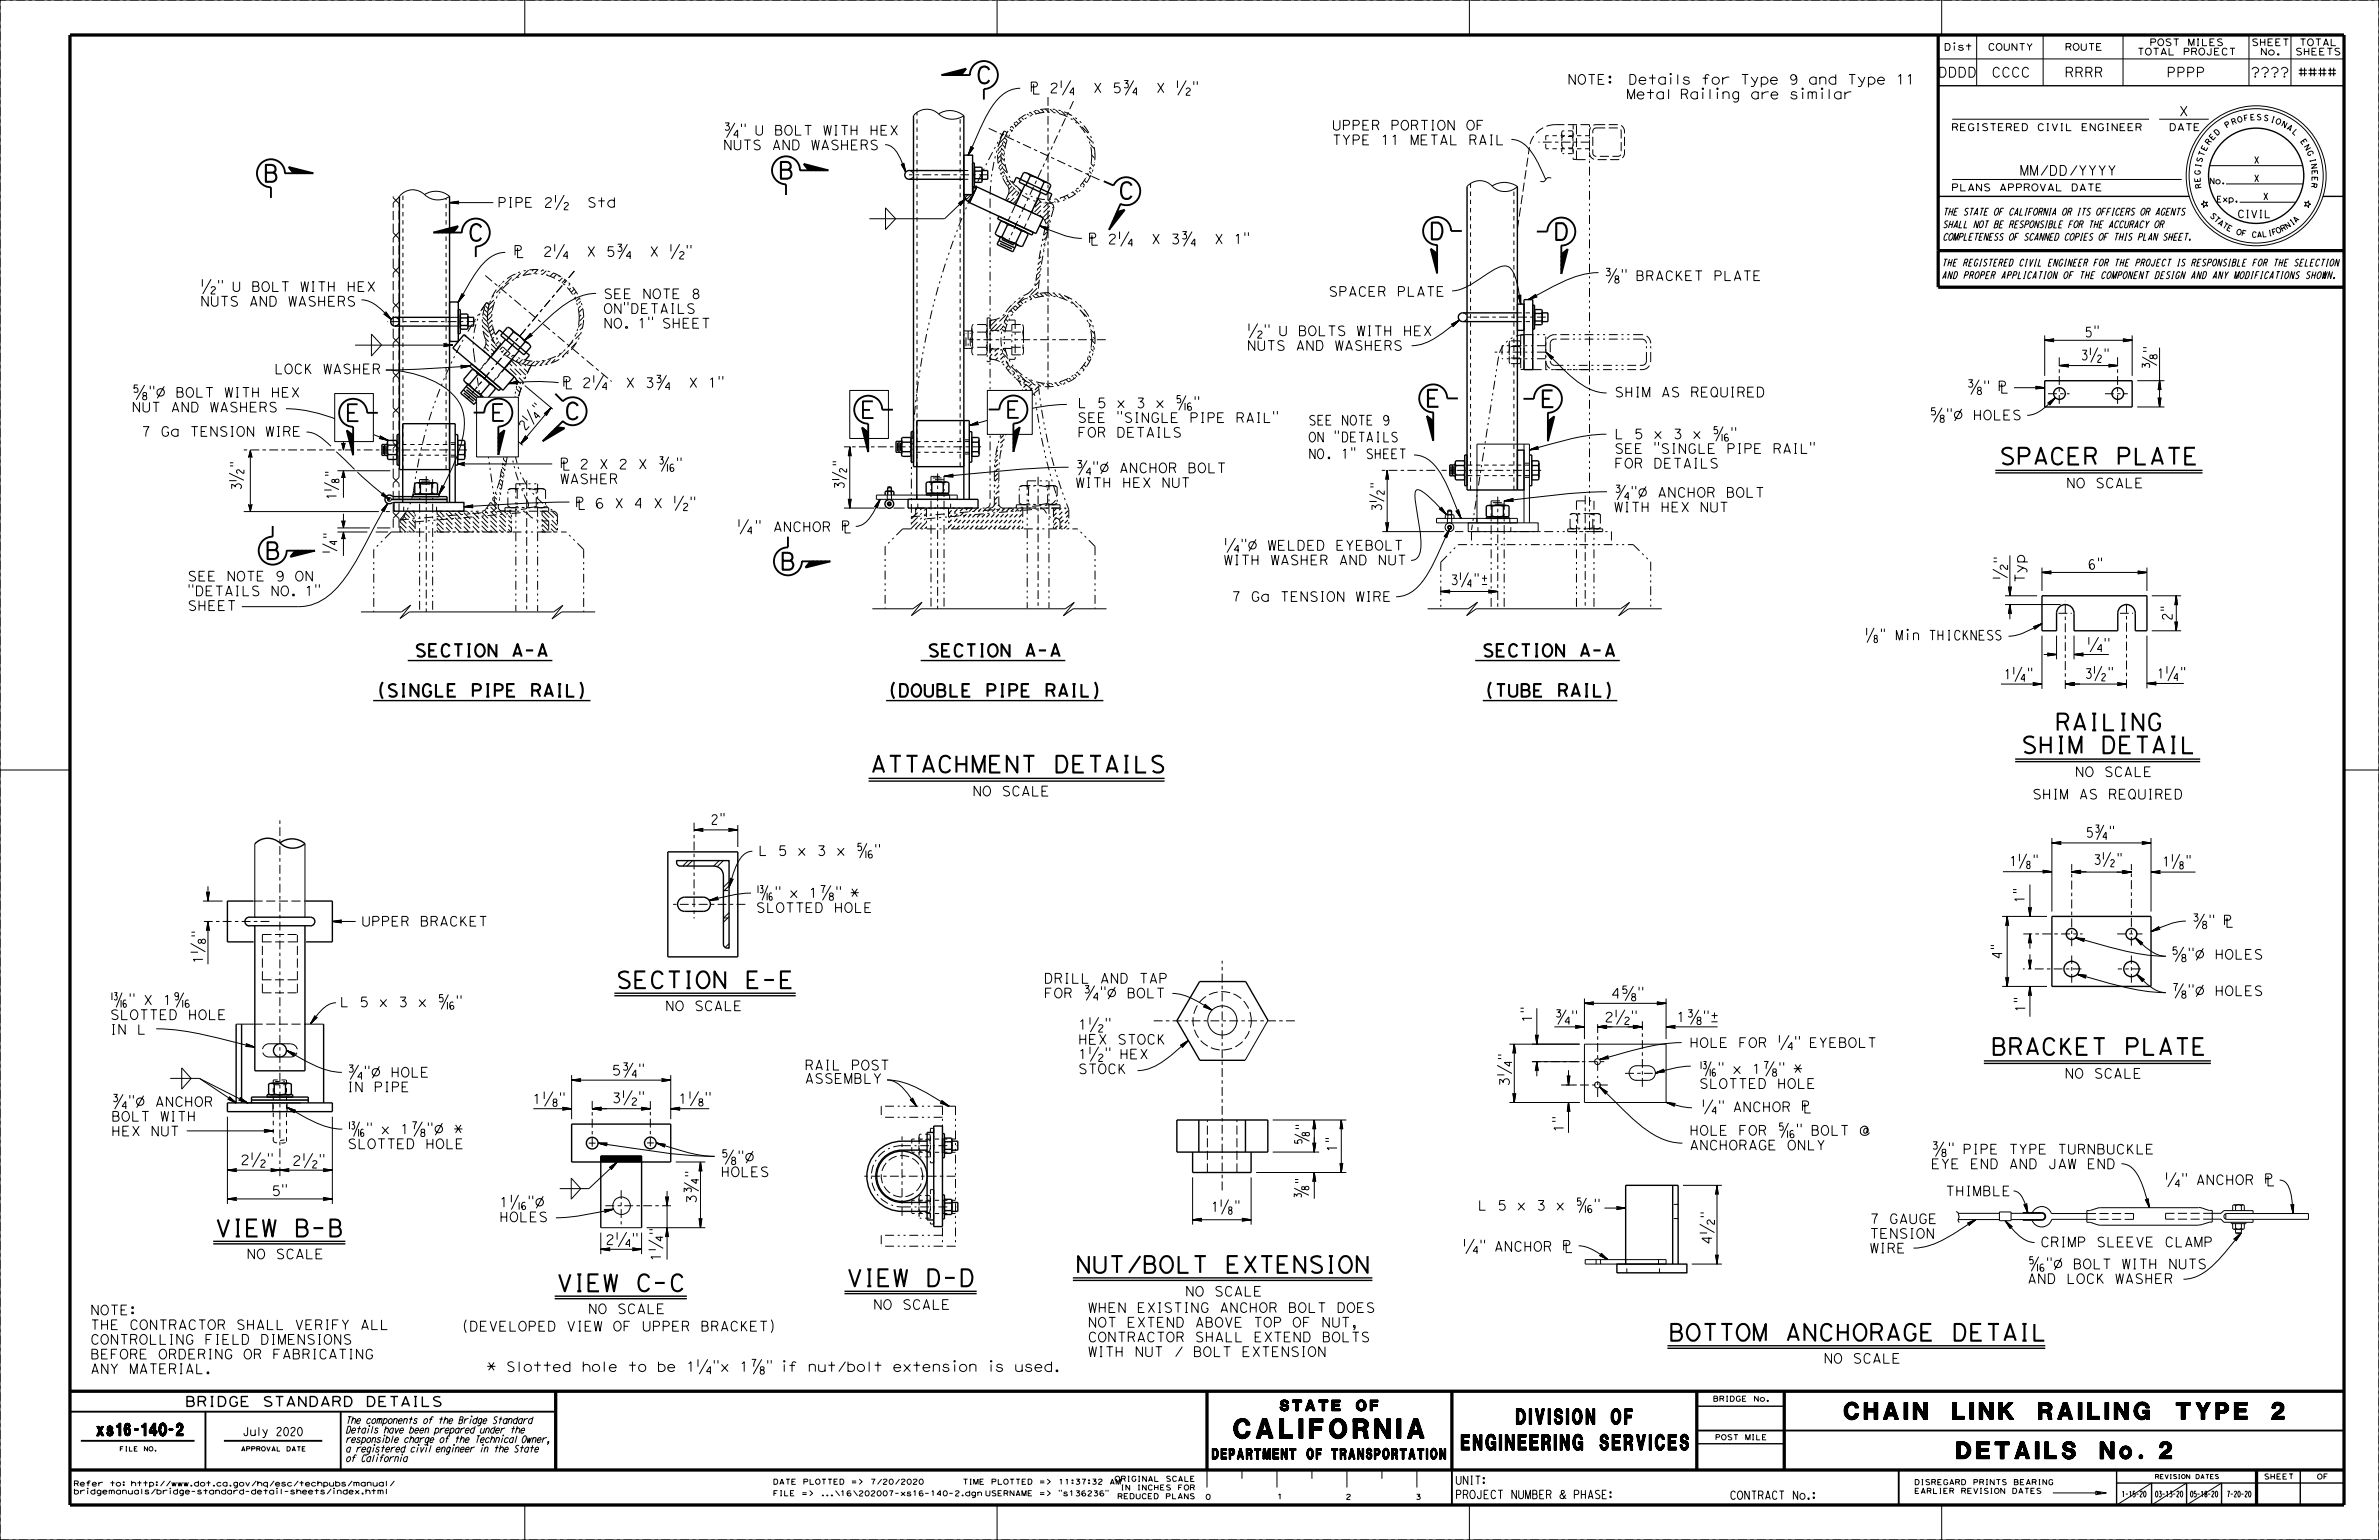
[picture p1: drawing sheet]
<svg xmlns="http://www.w3.org/2000/svg" width="432mm" height="279mm" viewBox="0 0 432 279" stroke-linecap="round" stroke-linejoin="round" font-family="sans-serif">
<defs><g id="words">
<text font-size="3.5" x="223.9" y="260.9">CALIFORNIA</text>
<g font-size="3">
<text x="177.1" y="15.1">C</text>
<text x="47.7" y="33">B</text>
<text x="141.2" y="32.4">B</text>
<text x="202.9" y="36.1">C</text>
<text x="84.9" y="43.7">C</text>
<text x="259.3" y="43.4">D</text>
<text x="281.9" y="43.5">D</text>
<text x="62.6" y="76.4">E</text>
<text x="89" y="76.4">E</text>
<text x="102.4" y="76.1">C</text>
<text x="156.1" y="75.9">E</text>
<text x="182.5" y="75.8">E</text>
<text x="258.7" y="73.8">E</text>
<text x="279.5" y="73.9">E</text>
<text x="362.8" y="84.3">SPACER PLATE</text>
<text x="48" y="101.4">B</text>
<text x="141.5" y="103.4">B</text>
<text x="366.8" y="136.7">SHIM DETAIL</text>
<text x="372.9" y="132.5">RAILING</text>
<text x="157.9" y="140.2">ATTACHMENT DETAILS</text>
<text x="111.8" y="179.3">SECTION E-E</text>
<text x="361.3" y="191.4">BRACKET PLATE</text>
<text x="39" y="224.3">VIEW B-B</text>
<text x="153.6" y="233.3">VIEW D-D</text>
<text x="195.1" y="230.9">NUT/BOLT EXTENSION</text>
<text x="101" y="234.3">VIEW C-C</text>
<text x="302.8" y="243.2">BOTTOM ANCHORAGE DETAIL</text>
<text x="334.7" y="257.5">CHAIN LINK RAILING TYPE 2</text>
<text x="355.1" y="264.7">DETAILS No. 2</text>
</g>
<g font-size="2.8">
<text x="265.2" y="263.1">ENGINEERING SERVICES</text>
<text x="275.2" y="258.4">DIVISION OF</text>
</g>
<g font-size="2.3">
<text x="75.2" y="119.1">SECTION A-A</text>
<text x="168.3" y="119.1">SECTION A-A</text>
<text x="269" y="119.1">SECTION A-A</text>
<text x="68.4" y="126.4">(SINGLE PIPE RAIL)</text>
<text x="161.2" y="126.4">(DOUBLE PIPE RAIL)</text>
<text x="269.6" y="126.4">(TUBE RAIL)</text>
<text x="17.5" y="260.5">xs16-140-2</text>
</g>
<g font-size="1.9">
<text x="232.3" y="255.9">STATE OF</text>
<text x="220" y="264.7">DEPARTMENT OF TRANSPORTATION</text>
</g>
<g font-size="1.8">
<text x="186.9" y="16.8">Â</text>
<text x="197.6" y="16.8">X</text>
<text x="209.1" y="16.8">X</text>
<text x="284.5" y="15.3">NOTE:</text>
<text x="291.2" y="18">Metal Railing are similar</text>
<text x="298.1" y="15.3">Details for Type 9 and Type 11</text>
<text x="351.8" y="14">DDDD</text>
<text x="361.4" y="14">CCCC</text>
<text x="374.7" y="14">RRRR</text>
<text x="393.2" y="14">PPPP</text>
<text x="408.3" y="14">????</text>
<text x="417.1" y="14">####</text>
<text x="241.7" y="23.6">UPPER PORTION OF</text>
<text x="395.4" y="21">X</text>
<text x="131.2" y="27.2">NUTS AND WASHERS</text>
<text x="131.2" y="24.5">ƒ&quot; U BOLT WITH HEX</text>
<text x="241.7" y="26.3">TYPE 11 METAL RAIL</text>
<text x="366.5" y="31.8">MM/DD/YYYY</text>
<text x="90.2" y="37.6">PIPE 2• Std</text>
<text x="93.2" y="46.5">Â</text>
<text x="105.4" y="46.5">X</text>
<text x="110.5" y="46.5">5ƒ</text>
<text x="117.1" y="46.5">X</text>
<text x="197.5" y="44.3">Â 2‚ X 3ƒ X 1&quot;</text>
<text x="36.3" y="52.9">•&quot; U BOLT WITH HEX</text>
<text x="241.1" y="53.8">SPACER PLATE</text>
<text x="291.1" y="50.9">…&quot; BRACKET PLATE</text>
<text x="36.3" y="55.6">NUTS AND WASHERS</text>
<text x="109.5" y="59.5">NO. 1&quot; SHEET</text>
<text x="109.5" y="56.9">ON&quot;DETAILS</text>
<text x="109.5" y="54.2">SEE NOTE 8</text>
<text x="226.3" y="63.6">NUTS AND WASHERS</text>
<text x="226.3" y="60.9">•&quot; U BOLTS WITH HEX</text>
<text x="377.6" y="65.3">3•&quot;</text>
<text x="378.3" y="61.1">5&quot;</text>
<text x="49.7" y="67.8">LOCK WASHER</text>
<text x="102.1" y="70.3">Â 2‚ X 3ƒ X 1&quot;</text>
<text x="356.9" y="71.1">…&quot; Â</text>
<text x="23.9" y="74.8">NUT AND WASHERS</text>
<text x="23.9" y="72.1">†&quot;Ø BOLT WITH HEX</text>
<text x="97.9" y="75.1" transform="rotate(-50 97.9 75.1)">&quot;</text>
<text x="195.5" y="76.7">SEE &quot;SINGLE PIPE RAIL&quot;</text>
<text x="195.5" y="74">L 5 x 3 x Š&quot;</text>
<text x="237.5" y="77.1">SEE NOTE 9</text>
<text x="293" y="72">SHIM AS REQUIRED</text>
<text x="350.1" y="76.2">†&quot;Ø HOLES</text>
<text x="25.6" y="79.2">7 Ga TENSION WIRE</text>
<text x="95.3" y="78.3" transform="rotate(-50 95.3 78.3)">2 ‚</text>
<text x="195.5" y="79.3">FOR DETAILS</text>
<text x="237.5" y="83.2">NO. 1&quot; SHEET</text>
<text x="237.5" y="80.2">ON &quot;DETAILS</text>
<text x="293" y="82.3">SEE &quot;SINGLE PIPE RAIL&quot;</text>
<text x="293" y="79.6">L 5 x 3 x Š&quot;</text>
<text x="101.6" y="87.8">WASHER</text>
<text x="101.6" y="85.1">Â 2 X 2 X ‰&quot;</text>
<text x="195.2" y="88.4">WITH HEX NUT</text>
<text x="195.2" y="85.8">ƒ&quot;Ø ANCHOR BOLT</text>
<text x="293" y="84.9">FOR DETAILS</text>
<text x="375" y="88.5">NO SCALE</text>
<text x="103.7" y="92.2">Â 6 X 4 X •&quot;</text>
<text x="292.9" y="92.9">WITH HEX NUT</text>
<text x="292.9" y="90.2">ƒ&quot;Ø ANCHOR BOLT</text>
<text x="133.7" y="96.5">‚&quot; ANCHOR Â</text>
<text x="222.1" y="99.8">‚&quot;Ø WELDED EYEBOLT</text>
<text x="34" y="105.4">SEE NOTE 9 ON</text>
<text x="222.1" y="102.5">WITH WASHER AND NUT</text>
<text x="263.2" y="106.1">3‚&quot;±</text>
<text x="367.5" y="105.8" transform="rotate(-90 367.5 105.8)">Typ</text>
<text x="378.9" y="103.3">6&quot;</text>
<text x="34" y="110.8">SHEET</text>
<text x="34" y="108.1">&quot;DETAILS NO. 1&quot;</text>
<text x="223.5" y="109.1">7 Ga TENSION WIRE</text>
<text x="337" y="116.1">„&quot; Min THICKNESS</text>
<text x="363.7" y="123.2">1‚&quot;</text>
<text x="378.3" y="123.1">3•&quot;</text>
<text x="391.5" y="123.1">1‚&quot;</text>
<text x="376.6" y="140.9">NO SCALE</text>
<text x="128.9" y="149.6">2&quot;</text>
<text x="176.5" y="144.4">NO SCALE</text>
<text x="368.8" y="145">SHIM AS REQUIRED</text>
<text x="137.6" y="155.2">L 5 x 3 x Š&quot;</text>
<text x="378.5" y="151.9">5ƒ&quot;</text>
<text x="364.7" y="157.1">1„&quot;</text>
<text x="379.9" y="156.8">3•&quot;</text>
<text x="392.5" y="157.2">1„&quot;</text>
<text x="137.2" y="165.6">SLOTTED HOLE</text>
<text x="137.2" y="162.9">Ž&quot; x 1‡&quot; *</text>
<text x="65.6" y="168">UPPER BRACKET</text>
<text x="397.8" y="168">…&quot; Â</text>
<text x="36.8" y="174.9" transform="rotate(-90 36.8 174.9)">1„</text>
<text x="189.5" y="178.4">DRILL AND TAP</text>
<text x="394" y="174">†&quot;Ø HOLES</text>
<text x="19.9" y="185">SLOTTED HOLE</text>
<text x="19.9" y="182.3">Ž&quot; X 1Œ</text>
<text x="61.6" y="182.7">L 5 x 3 x Š&quot;</text>
<text x="120.7" y="183.4">NO SCALE</text>
<text x="189.5" y="181.1">FOR ƒ&quot;Ø BOLT</text>
<text x="278.1" y="185.6" transform="rotate(-90 278.1 185.6)">1&quot;</text>
<text x="282.1" y="185.4">ƒ&quot;</text>
<text x="291.2" y="185.4">2•&quot;</text>
<text x="304.2" y="185.4">1…&quot;±</text>
<text x="394" y="180.7">‡&quot;Ø HOLES</text>
<text x="19.9" y="187.6">IN L</text>
<text x="195.7" y="189.5">HEX STOCK</text>
<text x="195.7" y="186.8">1•&quot;</text>
<text x="306.6" y="190.1">HOLE FOR ‚&quot; EYEBOLT</text>
<text x="62.9" y="195.4">ƒ&quot;Ø HOLE</text>
<text x="111" y="195.1">5ƒ&quot;</text>
<text x="146" y="196.6">ASSEMBLY</text>
<text x="146" y="194.1">RAIL POST</text>
<text x="195.7" y="194.8">STOCK</text>
<text x="195.7" y="192.1">1•&quot; HEX</text>
<text x="274" y="197.2" transform="rotate(-90 274 197.2)">3‚</text>
<text x="308.4" y="197.5">SLOTTED HOLE</text>
<text x="308.4" y="194.8">Ž&quot; x 1‡&quot; *</text>
<text x="374.7" y="195.6">NO SCALE</text>
<text x="20.2" y="203.4">BOLT WITH</text>
<text x="20.2" y="200.8">ƒ&quot;Ø ANCHOR</text>
<text x="62.9" y="198.1">IN PIPE</text>
<text x="96.6" y="200.3">1„&quot;</text>
<text x="111" y="200.1">3•&quot;</text>
<text x="123.1" y="200.2">1„&quot;</text>
<text x="308.7" y="201.7">‚&quot; ANCHOR Â</text>
<text x="20.2" y="206.1">HEX NUT</text>
<text x="63" y="208.4">SLOTTED HOLE</text>
<text x="63" y="205.7">Ž&quot; x 1‡&quot;Ø *</text>
<text x="283.8" y="205.5" transform="rotate(-90 283.8 205.5)">1&quot;</text>
<text x="306.6" y="208.6">ANCHORAGE ONLY</text>
<text x="306.6" y="206">HOLE FOR Š&quot; BOLT @</text>
<text x="350.5" y="209.4">…&quot; PIPE TYPE TURNBUCKLE</text>
<text x="43.6" y="211.3">2•&quot;</text>
<text x="53" y="211.4">2•&quot;</text>
<text x="130.8" y="213.5">HOLES</text>
<text x="350.5" y="212">EYE END AND JAW END</text>
<text x="392.8" y="214.9">‚&quot; ANCHOR Â</text>
<text x="49.2" y="216.9">5&quot;</text>
<text x="90.6" y="221.7">HOLES</text>
<text x="90.6" y="219">1ˆ&quot;Ø</text>
<text x="126.4" y="218.5" transform="rotate(-90 126.4 218.5)">3ƒ</text>
<text x="219.8" y="219.8">1„&quot;</text>
<text x="268.2" y="219.6">L 5 x 3 x Š&quot;</text>
<text x="353.1" y="217">THIMBLE</text>
<text x="109.8" y="225.8">2‚&quot;</text>
<text x="265.4" y="227">‚&quot; ANCHOR Â</text>
<text x="339.3" y="227.3">WIRE</text>
<text x="339.3" y="224.7">TENSION</text>
<text x="339.3" y="222">7 GAUGE</text>
<text x="370.3" y="226.2">CRIMP SLEEVE CLAMP</text>
<text x="44.7" y="228.4">NO SCALE</text>
<text x="119.9" y="228.9" transform="rotate(-90 119.9 228.9)">1‚</text>
<text x="367.9" y="232.9">AND LOCK WASHER</text>
<text x="367.9" y="230.2">Š&quot;Ø BOLT WITH NUTS</text>
<text x="16.4" y="238.6">NOTE:</text>
<text x="106.7" y="238.4">NO SCALE</text>
<text x="158.5" y="237.6">NO SCALE</text>
<text x="197.4" y="238.1">WHEN EXISTING ANCHOR BOLT DOES</text>
<text x="215.1" y="235.2">NO SCALE</text>
<text x="16.4" y="243.9">CONTROLLING FIELD DIMENSIONS</text>
<text x="16.4" y="241.2">THE CONTRACTOR SHALL VERIFY ALL</text>
<text x="83.8" y="241.5">(DEVELOPED VIEW OF UPPER BRACKET)</text>
<text x="197.4" y="243.5">CONTRACTOR SHALL EXTEND BOLTS</text>
<text x="197.4" y="240.8">NOT EXTEND ABOVE TOP OF NUT,</text>
<text x="16.4" y="249.2">ANY MATERIAL.</text>
<text x="16.4" y="246.6">BEFORE ORDERING OR FABRICATING</text>
<text x="88.3" y="248.8">* Slotted hole to be 1‚&quot;x 1‡&quot; if nut/bolt extension is used.</text>
<text x="197.4" y="246.1">WITH NUT / BOLT EXTENSION</text>
<text x="331" y="247.3">NO SCALE</text>
<text x="33.5" y="255.2">BRIDGE STANDARD DETAILS</text>
</g>
<g font-size="1.5">
<text x="44" y="260.5">July 2020</text>
<text x="264.1" y="269.3">UNIT:</text>
<text x="264.1" y="271.9">PROJECT NUMBER &amp; PHASE:</text>
<text x="313.9" y="272">CONTRACT No.:</text>
</g>
<text font-size="1.4" x="406.1" y="39.5">CIVIL</text>
<g font-size="1.3">
<text x="354.1" y="23.7">REGISTERED CIVIL ENGINEER</text>
<text x="393.7" y="23.7">DATE</text>
<text x="409.1" y="29.7">X</text>
<text x="354.1" y="34.6">PLANS APPROVAL DATE</text>
<text x="409.1" y="33">X</text>
<text x="352.6" y="41.3">SHALL NOT BE RESPONSIBLE FOR THE ACCURACY OR</text>
<text x="352.6" y="39">THE STATE OF CALIFORNIA OR ITS OFFICERS OR AGENTS</text>
<text x="410.7" y="36.3">X</text>
<text x="352.6" y="43.6">COMPLETENESS OF SCANNED COPIES OF THIS PLAN SHEET.</text>
<text x="352.4" y="50.6">AND PROPER APPLICATION OF THE COMPONENT DESIGN AND ANY MODIFICATIONS SHOWN.</text>
<text x="352.4" y="48.3">THE REGISTERED CIVIL ENGINEER FOR THE PROJECT IS RESPONSIBLE FOR THE SELECTION</text>
<text x="62.7" y="263.5">a registered civil engineer in the State</text>
<text x="62.7" y="261.8">responsible charge of the Technical Owner,</text>
<text x="62.7" y="260">Details have been prepared under the</text>
<text x="62.7" y="258.3">The components of the Bridge Standard</text>
<text x="62.7" y="265.2">of California</text>
</g>
<g font-size="1.2">
<text x="352.8" y="9.1">Dist</text>
<text x="360.8" y="9.1">COUNTY</text>
<text x="374.8" y="9.1">ROUTE</text>
<text x="387.9" y="10">TOTAL PROJECT</text>
<text x="390.1" y="8.3">POST MILES</text>
<text x="408.6" y="8.3">SHEET</text>
<text x="410.2" y="10">No.</text>
<text x="416.6" y="10">SHEETS</text>
<text x="417.3" y="8.3">TOTAL</text>
</g>
<g font-size="1.1">
<text x="401" y="33.4">No.</text>
<text x="402.3" y="36.7">Exp.</text>
<text x="385.1" y="271.6">1-15-20</text>
<text x="391.1" y="271.6">03-13-20</text>
<text x="397.5" y="271.6">05-18-20</text>
<text x="404.1" y="271.6">7-20-20</text>
</g>
<g font-size="1">
<text x="404.1" y="23.3" transform="rotate(-31 404.1 23.3)">P</text>
<text x="405.2" y="22.7" transform="rotate(-20 405.2 22.7)">R</text>
<text x="406.2" y="22.3" transform="rotate(-15 406.2 22.3)">O</text>
<text x="407.3" y="22" transform="rotate(-10 407.3 22)">F</text>
<text x="408.4" y="21.8" transform="rotate(-4 408.4 21.8)">E</text>
<text x="409.5" y="21.8" transform="rotate(1 409.5 21.8)">S</text>
<text x="410.7" y="21.8" transform="rotate(12 410.7 21.8)">S</text>
<text x="412.1" y="22.1" transform="rotate(17 412.1 22.1)">I</text>
<text x="412.9" y="22.3" transform="rotate(22 412.9 22.3)">O</text>
<text x="414" y="22.8" transform="rotate(28 414 22.8)">N</text>
<text x="414.9" y="23.3" transform="rotate(33 414.9 23.3)">A</text>
<text x="399.6" y="29.6" transform="rotate(-74 399.6 29.6)">S</text>
<text x="399.9" y="28.5" transform="rotate(-69 399.9 28.5)">T</text>
<text x="400.4" y="27.5" transform="rotate(-63 400.4 27.5)">E</text>
<text x="400.9" y="26.4" transform="rotate(-53 400.9 26.4)">R</text>
<text x="401.6" y="25.5" transform="rotate(-47 401.6 25.5)">E</text>
<text x="402.3" y="24.7" transform="rotate(-42 402.3 24.7)">D</text>
<text x="415.9" y="24" transform="rotate(44 415.9 24)">L</text>
<text x="417.5" y="25.6" transform="rotate(55 417.5 25.6)">E</text>
<text x="418.1" y="26.6" transform="rotate(60 418.1 26.6)">N</text>
<text x="418.7" y="27.5" transform="rotate(65 418.7 27.5)">G</text>
<text x="419.2" y="28.9" transform="rotate(76 419.2 28.9)">I</text>
<text x="419.4" y="29.7" transform="rotate(81 419.4 29.7)">N</text>
<text x="399.3" y="31.8" transform="rotate(-85 399.3 31.8)">G</text>
<text x="399.4" y="33" transform="rotate(-96 399.4 33)">E</text>
<text x="399.4" y="30.5" transform="rotate(-79 399.4 30.5)">I</text>
<text x="399.6" y="34.1" transform="rotate(-101 399.6 34.1)">R</text>
<text x="419.6" y="33.1" transform="rotate(98 419.6 33.1)">R</text>
<text x="419.6" y="30.8" transform="rotate(87 419.6 30.8)">E</text>
<text x="419.7" y="32" transform="rotate(92 419.7 32)">E</text>
<text x="401" y="39.2" transform="rotate(46 401 39.2)">S</text>
<text x="401.7" y="39.9" transform="rotate(41 401.7 39.9)">T</text>
<text x="402.4" y="40.6" transform="rotate(37 402.4 40.6)">A</text>
<text x="403.2" y="41.1" transform="rotate(32 403.2 41.1)">T</text>
<text x="404" y="41.6" transform="rotate(27 404 41.6)">E</text>
<text x="415.1" y="41.6" transform="rotate(-34 415.1 41.6)">N</text>
<text x="416.1" y="40.9" transform="rotate(-38 416.1 40.9)">I</text>
<text x="416.7" y="40.5" transform="rotate(-43 416.7 40.5)">A</text>
<text x="405.8" y="42.4" transform="rotate(18 405.8 42.4)">O</text>
<text x="406.7" y="42.7" transform="rotate(13 406.7 42.7)">F</text>
<text x="408.6" y="43" transform="rotate(4 408.6 43)">C</text>
<text x="409.6" y="43.1" transform="rotate(-1 409.6 43.1)">A</text>
<text x="410.6" y="43" transform="rotate(-6 410.6 43)">L</text>
<text x="411.7" y="42.8" transform="rotate(-10 411.7 42.8)">I</text>
<text x="412.5" y="42.7" transform="rotate(-15 412.5 42.7)">F</text>
<text x="413.3" y="42.4" transform="rotate(-24 413.3 42.4)">O</text>
<text x="414.2" y="42.1" transform="rotate(-29 414.2 42.1)">R</text>
<text x="310.9" y="254.2">BRIDGE No.</text>
<text x="311.2" y="261.2">POST MILE</text>
<text x="13.3" y="269.6">Refer to: http://www.dot.ca.gov/hq/esc/techpubs/manual/</text>
<text x="140.3" y="269.3">DATE PLOTTED =&gt;</text>
<text x="157.9" y="269.3">7/20/2020</text>
<text x="174.7" y="269.3">TIME PLOTTED =&gt;</text>
<text x="192.1" y="269.3">11:37:32 AM</text>
<text x="202.3" y="268.8">ORIGINAL SCALE</text>
<text x="347.4" y="269.4">DISREGARD PRINTS BEARING</text>
<text x="410.9" y="268.4">SHEET</text>
<text x="420.5" y="268.4">OF</text>
<text x="13.3" y="271.1">bridgemanuals/bridge-standard-detail-sheets/index.html</text>
<text x="140.3" y="271.4">FILE =&gt;</text>
<text x="148.9" y="271.4">...\16\202007-xs16-140-2.dgn USERNAME =&gt;</text>
<text x="192.1" y="271.4">&quot;s136236&quot;</text>
<text x="202.8" y="271.9">REDUCED PLANS</text>
<text x="203.3" y="270.4">IN INCHES FOR</text>
<text x="218.7" y="272">0</text>
<text x="231.8" y="272">1</text>
<text x="244.2" y="272">2</text>
<text x="256.9" y="272">3</text>
<text x="347.4" y="271">EARLIER REVISION DATES</text>
</g>
<g font-size=".8">
<text x="21.7" y="263.3">FILE NO.</text>
<text x="43.7" y="263.3">APPROVAL DATE</text>
<text x="391.1" y="268.3">REVISION DATES</text>
</g>
</g></defs>
<g fill="none" stroke="#000" stroke-width=".18">
<path d="M0 0h431.8v279.4h-431.8zM95.2 0v6.3M181 0v6.3M185.2 16a6.6 6.6 0 0 0-5.5 3.8l-1.2 2.4-2.8 6M190.8 15.5a.54 .54 0 0 1 .5-.4 .54 .54 0 0 1 .5 .4v.2a1.71 1.71 0 0 0-1 1.2h1M192.6 14.6v1.3M194.3 14.6l-1.5 2.7M194.9 16.8h-.7l.6-.9v1.4M203.2 15.1h-.8l-.2 .8a.61 .61 0 0 1 .9-.1 .61 .61 0 0 1 0 .9 .61 .61 0 0 1-.9 0M204 14.6h.8l-.3 .4-.2 .1a.43 .43 0 0 1 .5 .6 .43 .43 0 0 1-.8 .1M205.8 14.6l-1.5 2.7M206.4 16.8h-.8l.6-.9 .1 1.4"/>
<path d="M213.7 14.6v1.3M215.3 16.2a.37 .37 0 0 1 .5-.2 .37 .37 0 0 1 .2 .4l-.7 .6v.3h.7M215.3 14.6l-1.5 2.7M216.7 14.7v.7M217.3 14.7v.7M266.7 0v6.3M295.8 13.5h.6a1.03 1.03 0 0 1 0 1.8h-.6zM297.5 14.6h1.2a.63 .63 0 0 0-.8-.5 .63 .63 0 0 0-.4 .9 .63 .63 0 0 0 1 .2l.2-.2M303.2 14v1.3M309.1 16.7v1.3M311.7 16.7v1.3M327.2 16.7v1.3"/>
<path d="M330.7 16.7v1.3M351.8 10.7h73.7M352.4 0v6.3M354.7 8.3v.8M358.8 6.3v9.3M370.8 6.3v9.3M385.3 6.3v9.3M408.2 6.3v9.3M415.8 6.3v9.3M77 35.3a3.8 3.8 0 0 1 4.6 .3 3.7 3.7 0 0 1-4.9-.6 3 3 0 0 0-4.2 .6M81.6 36.8l1.7 .1M81.6 36.8h7.9"/>
<path d="M81.6 36.8l1.6 .1M81.6 36.8h1.5M81.6 36.8l1.7 .2-.1-.1M83.1 36.7l-1.5 .1M83.2 36.6l.1-.1-1.7 .3M83.2 36.6l-1.6 .2M83.2 36.6v.3M83.3 36.5l-1.7 .3M100.8 35.4v1.3M102.4 37a.37 .37 0 0 1 .5-.3 .37 .37 0 0 1 .2 .5l-.7 .6v.3h.8M102.4 35.4l-1.5 2.7M131.6 22.3h.7l-.1 .3-.3 .2a.43 .43 0 0 1 .5 .6 .43 .43 0 0 1-.8 .1"/>
<path d="M133.4 22.3l-1.5 2.7M134 24.5h-.8l.6-.9 .1 1.4M134.6 22.4v.6M135.3 22.4v.6M160.7 26.2a3.7 3.7 0 0 1 2.9 2.9l.8 2.1M160.7 37.7l1.9 2-1.9 2zM163.6 29.8l.8 1.4M163.7 29.8h.2M163.7 29.8l.7 1.4M163.7 29.8h-.2l.9 1.4M163.8 29.8l.6 1.4M163.9 29.8l.5 1.4"/>
<path d="M163.9 29.7l.5 1.5M163.9 29.7v.1M163.9 29.7l.1-.1 .4 1.6M164 29.6l.4 1.6M170.4 20.7a3.8 3.8 0 0 1 4.5 .3 3.8 3.8 0 0 1-4.9-.6 3.1 3.1 0 0 0-4.2 .6M174.1 37h.1M174.2 37l.1 .2M175.2 35.3l-.3 .2M175.3 36l-1.3 .9M175.3 36l-1.1 1M175.3 36l-1.4 .9 .2 .1M175.3 36l-3.9 3.7h-13.6"/>
<path d="M175.3 36l-1 1.3v-.1M175.3 36l-1 1.2M175.3 36l-1.2 1M175.3 36l-1 1.1M175.3 36l-1 1.3M175.7 35.3l-.8 .8M176.3 35.3l-1.4 1.4M176.3 26.6l-.6 1.6M176.3 26.7l-.6 1.5M176.3 26.7l-.1-.2-.5 1.7M176.3 26.7l.1 .1M176.4 26.7l-.7 1.5"/>
<path d="M176.4 26.8h.3l-1 1.4M176.4 26.8l-.7 1.4M176.5 26.8l-.8 1.4M176.6 26.8l-.9 1.4M176.6 36.6l-.1 .2M176.6 35.5l-1.2 1.3M176.6 36.1l-.7 .7M176.7 26.8l-1 1.4M177.1 33.9l-.6 .5M177.3 34.2l-.8 .8M177.3 34.8l-.5 .5M270.8 33.8a4.1 4.1 0 0 1 4.6 0 3.3 3.3 0 0 1-4.8-.3 3.1 3.1 0 0 0-4.3 .3"/>
<path d="M274.3 25.3a5.2 5.2 0 0 1 4.1 3l2.2 4.3M281.6 32.3a.9 .9 0 0 0-1.3 .6h-.7M354.3 21.6h35.8M354.3 32.6h41.7M391.9 21.6h9M399.9 36.4l.3 .4 .4-.1-.2 .3 .3 .4-.5-.1-.2 .3-.1-.4-.4-.2 .4-.1zM401 30.1h16.9M404 33.4h14M406.5 36.7h10.2M418.3 36.7l.4 .1 .3-.4v.5l.5 .2-.5 .1v.4l-.3-.3-.4 .1 .3-.4zM36.7 50.7v1.3M38.3 52.3a.39 .39 0 0 1 .5-.3 .39 .39 0 0 1 .3 .5 1.05 1.05 0 0 0-.8 .8h.8"/>
<path d="M38.3 50.7l-1.5 2.6M39.7 50.8v.6M40.4 50.8v.6M65.6 54.4a6.4 6.4 0 0 1 4.2 2.3l1.2 1.3M69.7 56.9l1.3 1.1M69.8 56.9l1.2 1.1M69.8 56.9l-.2 .1 1.4 1M69.9 56.9l1.1 1.1M70 56.8l1 1.2M70 56.9h-.2M70 56.9l1 1.1M70 56.7v.2"/>
<path d="M70 56.7v-.1l1 1.4M70 56.7l1 1.3M83.9 53.3l-.7 1.5M83.9 53.4l-.7 1.4M84 53.4l-.8 1.4M84 53.5l-.1-.3-.7 1.6M84 53.5h.3l-1.1 1.3M84 53.5l-.8 1.3M84.1 53.5l-.9 1.3M84.2 53.5l-1 1.3M91.7 45.8a6.4 6.4 0 0 0-5 3.2l-3.5 5.8M98.9 45.1a.51 .51 0 0 1 .6-.3 .51 .51 0 0 1 .4 .6 1.93 1.93 0 0 0-1 1.1h1"/>
<path d="M100.7 44.3v1.3M102.4 44.3l-1.5 2.7M103 46.5h-.7l.6-.9v1.4M108.2 53.2a11.4 11.4 0 0 0-7.5 3.4l-5.5 5.1M112.1 44.3h.7l-.4 .5a.44 .44 0 0 1 .5 .6 .44 .44 0 0 1-.8 .1M113.3 54.8v.6M113.9 44.3l-1.5 2.7M114 54.8v.6M114.5 46.5h-.8l.6-.9 .1 1.4M117.8 57.5v.6M118.4 57.5v.6M121.8 44.3v1.3"/>
<path d="M123.4 45.9a.39 .39 0 0 1 .4-.2 .39 .39 0 0 1 .3 .4l-.7 .6v.3h.7M123.4 44.3l-1.6 2.7M124.7 44.5v.5M125.4 44.5v.5M188.7 41l1.4 .5M188.7 41l1.4 .8v-.1M188.7 41l1.5 .4M188.7 41a22 22 0 0 0 7.7 2.3M188.7 41l1.6 .4M188.7 41l1.4 .6M188.7 41l1.7 .3-.3 .2M188.7 41l1.4 .7"/>
<path d="M188.7 41l1.4 .8M190.1 41.5v.2M203.2 42v1.4M204.9 42l-1.5 2.7M205.5 44.2h-.7l.6-.8v1.3M214.6 42h.7l-.2 .4-.2 .1a.43 .43 0 0 1 .5 .6 .43 .43 0 0 1-.8 .1M216.4 42l-1.6 2.7M217 44.2h-.8l.6-.8 .1 1.3M226.7 58.7v1.3M228.3 58.7l-1.5 2.6M229.7 58.8v.6M230.3 58.8v.6"/>
<path d="M263.5 58.9l.2 .1M263.6 52.8a9.7 9.7 0 0 0 5.2-2.3 15.7 15.7 0 0 1 3.7-2.1 1.66 1.66 0 0 1 2.1 .9l.8 2.4 .6 3.5M264.9 58.1l-1.5 .7 .1 .1M264.9 58.1l-1.4 .8M264.9 58.1l-1.2 1M264.9 58.1l-1.2 .9M264.9 58.1a24.5 24.5 0 0 1-6.8 4.3l-1.9 .3M264.9 58.1l-1.2 1.1M264.9 58.1l-1.3 .8M264.9 58.1l-1.2 1.2v-.3M275.6 53.6l.4 1.6M275.7 53.6l.1 .1"/>
<path d="M275.7 53.6l.3 1.6M275.7 53.6h-.2l.5 1.6M275.7 53.7l.3 1.5M275.8 53.7l.2 1.5M275.9 53.6l.1 1.6M275.9 53.6l-.1 .1M275.9 53.6l.1-.1v1.7M276 53.5v1.7M278.7 53.6l-1.3 .8M278.7 53.7l-1.3 .7M278.7 53.7l.2 .1M278.8 53.6l-.1 .1"/>
<path d="M278.8 53.4l-1.4 1M278.8 53.6l-1.4 .8M278.8 53.6v-.2l-1.4 1M278.8 53.7l-1.4 .7M278.9 53.8l-1.5 .6M278.9 53.8l.1 .1-1.6 .5M290.1 49.5a18.9 18.9 0 0 0-8.6 2.7l-4.1 2.2M291.5 48.7h.7l-.1 .3-.3 .2a.44 .44 0 0 1 .5 .6 .44 .44 0 0 1-.8 .1M293.4 50.6a.38 .38 0 0 0-.2 .6 .38 .38 0 0 0 .6 0 .38 .38 0 0 0-.3-.6l-.3-.1v-.4l.3-.1 .3 .1v.4l-.3 .1M293.4 48.7l-1.5 2.7M294.5 48.8v.7M295.1 48.8v.7"/>
<path d="M380.3 59.1v.6M380.8 59.1v.6M25 69.8h-.6l-.1 .7 .3-.2a.43 .43 0 0 1 .4 .6 .43 .43 0 0 1-.7 .1M26.2 71.8a.38 .38 0 0 0-.2 .6 .38 .38 0 0 0 .6 0 .38 .38 0 0 0-.2-.6l-.4-.1v-.4h.6v.4l-.2 .1M26.2 69.8l-1.5 2.7M27.3 70v.6M27.9 70v.6M29.8 70.1l-1.3 2.2M51.9 74.2a34.6 34.6 0 0 1 13.4 3.5l5.1 2.2M55.6 78.4a5.5 5.5 0 0 1 3.7 1.9l.8 .7M62.3 78v3.7M64.5 62.6h17.7"/>
<path d="M67.4 60.6l1.9 2-1.9 2zM68.9 79.5l1.5 .4M68.9 79.5l-.1 .1 1.6 .3M69 79.4l1.4 .5M69 79.2l1.4 .7M69 79.1l1.4 .8M69 79.2v.2M69 79.2v-.1l1.4 .8M69 79.3l1.4 .6M69 79.4l-.1 .1M80.6 62.4l1.6 .2M80.6 62.5l1.6 .1"/>
<path d="M80.6 62.5l-.1-.2 1.7 .3M80.6 62.5v.3M82.2 62.6l-1.7 .3 .1-.1M82.2 62.6l-1.6 .2M82.2 62.6l-1.6 .1M83.6 66.3l1.7 .1M83.7 66.4l.1 .1M83.7 66.4h1.6M83.7 66.4l-.1-.1 1.7 .1M83.8 66.5l-.1 .2M85.3 66.4l-1.6 .2M85.3 66.4l-10.2 .6-5.1 .1a19 19 0 0 1 11.6 3.9 7.3 7.3 0 0 1 2.6 7.3 36.9 36.9 0 0 1-4.5 11.4"/>
<path d="M85.3 66.4l-1.6 .3M85.3 66.4l-1.6 .1M85.3 66.4l-1.7 .4 .1-.1M85.3 66.4l-1.5 .1M86.6 73.9l8.3 6.9M93.8 69.4l-1.5 .2M93.8 69.4l.1 .1M93.8 69.3l-1.5 .3M93.9 69.2l-.1 .2M93.9 69.2v-.1l-1.6 .5M93.9 69.2l-1.6 .4M93.9 69.5l.1 .1h-1.7"/>
<path d="M93.9 69.5l-1.6 .1M93.9 69.1l-1.6 .5M93.9 69.6h-1.6M94.8 75.4l1 .9M95.2 70l5.1 4.2M95.4 79.2v-.1l-.9 1.4M95.4 79.2l-.9 1.3M95.4 79.1l-.9 1.4M95.4 79.2l.1 .2M95.5 79.3l-1 1.2M95.5 79.4h.1M95.5 79.4l-1 1.1"/>
<path d="M95.6 79.4l-1.1 1.1M95.6 79.4h.2l-1.3 1.1M95.7 74.3l1.2 2.7M95.7 79.4l-1.2 1.1M96.3 60.5l-1.1 1.2M96.3 60.7l.2 .1M96.3 60.7l-1.1 1M96.3 60.6v.1M96.3 60.6l-1.1 1.1M96.3 60.6v-.2l-1.1 1.3M96.4 60.8l-1.2 .9M96.5 60.8l-1.3 .9"/>
<path d="M96.5 60.8l.2 .1-1.5 .8M96.6 60.8l-1.4 .9M97.7 75.4l-.4 .4-.3-1 1 .9M98.9 75.1h.2M99.1 75.1v.2M100 74l-.9 1.1M100 74l-.9 1.3M100 74l-.9 1.2M100 74l-1.3 1.1h.2M100 74l-5.5 6.5M100 74l-.8 1.4-.1-.1M100 74l-1.1 1.1"/>
<path d="M100 74l-1 1.1M100 74l-.9 1.4M100 74l-1.2 1.1M101.4 69.4a35.4 35.4 0 0 0-9.1 .2M107.8 68.1v1.3M109.5 68.1l-1.5 2.7M110.1 70.3h-.7l.6-.9v1.4M119.2 68.1h.7l-.1 .3-.3 .2a.44 .44 0 0 1 .5 .6 .44 .44 0 0 1-.8 .1M121 68.1l-1.5 2.7M121.6 70.3h-.8l.6-.9 .1 1.4M177.4 76.8l-1.5 .4M177.4 76.8l.2 .2-1.7 .2"/>
<path d="M177.4 76.7v.1M177.4 76.7l-1.5 .5M177.4 76.7l.1-.2-1.6 .7M177.4 76.6l-1.5 .6M177.4 76.9l-1.5 .3M177.5 76.9l-1.6 .3M177.6 77l-1.7 .2M193.6 73.4a49 49 0 0 0-13.6 2.6l-4.1 1.2M202.9 74.6v.6M203.6 74.6v.6M214.3 71.8h-.6l-.1 .6 .3-.1a.4 .4 0 0 1 .4 .5 .4 .4 0 0 1-.7 .2M215.1 73.1v1.3"/>
<path d="M215.3 71.8l-1.3 2.6M216.1 73.2l-.1-.1a.77 .77 0 0 0-.1 1.3h.2a.36 .36 0 0 0 0-.6 .36 .36 0 0 0-.5 .3M228.3 60.3a.39 .39 0 0 1 .5-.3 .39 .39 0 0 1 .2 .5 1.19 1.19 0 0 0-.7 .8h.8M231.2 74.6v.6M231.8 74.6v.6M242.4 78.1v.6M242.9 78.1v.6M280.6 63.9a48.9 48.9 0 0 0 6.9 6.1 7.9 7.9 0 0 0 4.1 1.3M280.6 63.9l1.3 .9M280.6 63.9l1.1 1.1M280.6 63.9l1 1.3M280.6 63.9l1.1 1.2"/>
<path d="M280.6 63.9l1.4 .9-.2 .1M280.6 63.9l1 1.3 .1-.1M280.6 63.9l1.1 1M280.6 63.9l1.2 1M281.7 64.9v.2M281.8 64.9h-.1M291.6 78.8a47.2 47.2 0 0 0-12.9 2.5l-1.1 .3M311.7 77.4h-.6v.6a.41 .41 0 0 1 .7 .3 .41 .41 0 0 1-.6 .4l-.1-.1M312.6 78.7v1.3M312.7 77.4l-1.3 2.6M313.6 78.8l-.2-.1a.71 .71 0 0 0-.4 .7 .71 .71 0 0 0 .3 .6h.3a.35 .35 0 0 0 0-.5 .35 .35 0 0 0-.5 0l-.1 .2M351.3 74h-.7v.6a.49 .49 0 0 1 .7 0l-.1 .6-.4 .1-.2-.2"/>
<path d="M352.5 75.9a.38 .38 0 0 0-.3 .6 .38 .38 0 0 0 .6 0 .38 .38 0 0 0-.2-.6l-.4-.1 .1-.4h.5v.4l-.2 .1M352.5 74l-1.5 2.6M353.5 74.1v.6M354.2 74.1v.6M356.1 74.2l-1.3 2.2M357.3 68.9h.7l-.1 .3-.3 .2a.43 .43 0 0 1 .4 .6 .43 .43 0 0 1-.7 .1M359.2 70.8a.38 .38 0 0 0-.2 .6 .38 .38 0 0 0 .6 0 .38 .38 0 0 0-.3-.6l-.3-.1 .1-.4h.5v.4l-.3 .1M359.2 68.9l-1.5 2.7M365.5 70.3h5.6M369.5 70.1l1.6 .2M369.5 70.2l.1 .1M369.5 70.2v-.1l1.6 .2"/>
<path d="M369.5 70.2l1.6 .1M369.6 70.3h1.5M369.6 70.3l-.1 .2M371.1 61.7l1.7 .2M371.1 70.3l-1.5 .1M371.1 70.3l-1.6 .2M371.1 60.9v7.3M371.1 61.7l1.6 .1M371.1 61.7l1.6 .2M371.1 61.7h15.9M371.1 70.3l-1.6 .3v-.1M371.1 61.7l1.7 .3-.1-.1"/>
<path d="M371.8 73.2h.2M372 73.2v.1M372.7 61.7h-1.6M372.7 61.6l-1.6 .1M372.7 61.6l.1-.1-1.7 .2M372.7 61.6v.3M372.8 61.5l-1.7 .2M373.1 72.1l-1.4 1M373.1 72.1l-1.2 1.1a6.2 6.2 0 0 1-4 2.2M373.1 72.1l-1.1 1.3M373.1 72.1l-1.1 1.2M373.1 72.1l-1.2 1.1"/>
<path d="M373.1 72.1l-1.3 1.1M373.1 72.1l-1.1 1.4v-.2M373.1 72.1l-1.4 1 .1 .1M373.1 72.1l-1.1 1.1M373.8 66.3l1.6 .2M373.8 66.3l1.6 .1M373.8 66.3h10.6M373.8 66.3l1.7 .3-.1-.1M375.4 66.3h-1.6M375.4 66.2l-1.6 .1M375.4 66.2l.1-.1-1.7 .2M375.4 66.2v.3"/>
<path d="M375.4 66.1l-1.6 .2M379.4 63.1v1.3M380.8 64.7a.33 .33 0 0 1 .4-.3 .33 .33 0 0 1 .2 .5l-.6 .6v.3h.6M380.8 63.1l-1.3 2.7M382.1 63.2v.6M382.6 63.2v.6M382.8 66.1l1.6 .2M382.8 66.2l.1 .1-.1 .2M382.8 66.2l-.1-.1 1.7 .2M382.8 66.2l1.6 .1M382.8 66.3h1.6M384.4 66.3l-1.6 .1"/>
<path d="M384.4 66.3l-1.6 .2M384.4 66.3l-1.7 .3 .1-.1M385.4 61.5l1.6 .2M385.4 61.6l.1 .1-.1 .2M385.4 61.6l-.1-.1 1.7 .2M385.4 61.6l1.6 .1M385.4 61.7h1.6M387 61.7l-1.6 .1M387 61.7l-1.6 .2M387 60.9v7.3M387 61.7l-1.7 .3 .1-.1M387.9 73.8h5"/>
<path d="M387.9 69.1h5M388.8 66.7v-.7l.3 .1 .2 .3a.44 .44 0 0 1 .6-.4 .44 .44 0 0 1 .1 .7M388.8 64.8l2.7 1.5M389 63.1h.6M389 63.7h.6M390.8 64.7l-.1-.2-.2-.1-.2 .1-.1 .2 .1 .3 .4-.1a.41 .41 0 0 1 .4-.6 .41 .41 0 0 1 .4 .6l-.4 .2-.3-.3M391.8 72.2l.2 1.6M391.8 72.2l-.1-.1 .3 1.7M391.8 70.7l.2-.1 .1 .1M391.9 72.3l.1 1.5M392 63.1v10.7M392 69.1l.2 1.6"/>
<path d="M392 69.1l-.1 1.5M392 69.1l-.2 1.6M392 69.1l.3 1.6h-.2M392 69.1l.1 1.6M392 69.1v1.5M392 69.1l-.3 1.6h.1M392 72.3v1.5M392.1 72.2l-.1 1.6M392.1 72.2h-.3M392.1 72.2l.2-.1-.3 1.7M392.2 72.2l-.2 1.6M41.6 87.2h1.3"/>
<path d="M41.6 85.9l2.7 1.2M41.7 84h.6M41.7 84.5h.6M42.1 88.7v-.8l.5 .2 .1 .3a.53 .53 0 0 1 .7-.6 .53 .53 0 0 1 .2 .9M44.2 92.8h24.6M44.3 85.2v.7l-.3-.1-.6-.5a.33 .33 0 0 0-.5 .1 .33 .33 0 0 0 .3 .5M45.1 91.5l.3 .3 .4-.3-.4 1.3zM45.2 91.7l.2 .1 .2-.1-.2 .9zM45.3 91.8l.1 .1 .2-.1-.2 .6zM45.3 91.9h.2l-.1 .4zM45.4 81.7l.4 1.3-.4-.2-.3 .2zM45.4 81.9l.2 .9-.2-.1-.2 .1z"/>
<path d="M45.4 82.1l.2 .6-.2-.1-.1 .1zM45.4 82.3l.1 .4h-.2zM45.4 81.7v11.1M58.5 98.7l2.7 1.2M58.7 96.9h.6M58.7 97.5h.6M58.8 88.9h1.4M58.8 87.6l2.7 1.2M59 85.7h.6M59 86.2h.6M60.7 98.2v.6l-.8-.5 1.3-.1M60.8 87.2l-.1-.2-.4 .1v.4h.4a.45 .45 0 0 1 .3-.5 .45 .45 0 0 1 .5 .2 .38 .38 0 0 1-.3 .4 .38 .38 0 0 1-.4-.3"/>
<path d="M61 82l3.3 3.2M61.1 90h-1.8l.4 .3M61.2 96.5h5.5M61.2 95.8h5.9M61.2 85.4h9.6M62 80.4l.3 .2 .4-.2-.4 1.3zM62 94.5l.3 .2 .4-.2-.4 1.3zM62.1 80.5l.2 .2 .2-.2-.2 1zM62.1 94.6l.2 .2 .2-.2-.2 .9zM62.2 80.6l.1 .2 .2-.2-.2 .7zM62.2 94.7l.1 .1 .2-.1-.2 .7zM62.2 80.7h.2l-.1 .4z"/>
<path d="M62.2 94.8h.2l-.1 .4zM62.3 85.4l.4 1.3-.4-.2-.3 .2zM62.3 85.6l.2 .9-.2-.1-.2 .1zM62.3 85.8l.2 .6-.2-.1-.1 .1zM62.3 86l.1 .4h-.2zM62.3 96.5l.4 1.3-.4-.2-.3 .2zM62.3 96.7l.2 1-.2-.2-.2 .2zM62.3 96.9l.2 .7-.2-.1-.1 .1zM62.3 97.1l.1 .4h-.2zM62.3 85.4v4.9M62.3 93.2v2.6M62.3 96.5v4.4"/>
<path d="M64.9 85.7l2.8 2.5 3 2.4M68.2 96.5h2.2M68.4 95.8h2.4M69.3 89.8l1.4 .8M69.3 89.7l-.1 .1 1.5 .8M69.3 89.7l1.4 .9M69.4 89.7l1.3 .9M69.5 89.7l1.2 .9M69.5 89.7h-.2M69.5 89.5v-.1l1.2 1.2M69.5 89.5v.2M69.5 89.5l1.2 1.1"/>
<path d="M69.5 89.6l1.2 1M70 92.8h.8M70.4 91.3l-1.1 1.3M70.4 91.3l-.8 1.4M70.4 91.3l-1.2 1.3h.3M70.4 91.3l-1.6 2.7a94 94 0 0 1-6.4 11.2 11.1 11.1 0 0 1-6.8 4.7l-1.4 .2h-10.3M70.4 91.3l-.8 1.5M70.4 91.3l-.9 1.3M70.4 91.3l-.7 1.6-.2-.3M70.4 91.3l-1 1.3M70.9 90.4l.1 .1M71 90.7l-.1 .1"/>
<path d="M71.3 91.2h9.8M80.3 88.1l-.6 1.6M80.3 88.2l-.6 1.5M80.3 88.3l-.6 1.4M80.4 88.3l-.2-.2-.5 1.6M80.4 88.3h.1M80.4 88.3l-.7 1.4M80.5 88.3l-.8 1.4M80.5 88.3h.2l-1 1.4M80.6 88.3l-.9 1.4M83.1 84.2l1.2-.3-.2 .3 .2 .3zM83.1 84.2h17.1"/>
<path d="M83.3 84.2l.9-.2-.1 .2 .1 .2zM83.5 84.2l.6-.2-.1 .2 .1 .1zM83.6 84.2l.4-.1v.2zM84.2 91.9l1.7 .2-.1-.1M84.2 91.9h1.5M84.2 91.9l1.6 .1M84.2 91.9l1.6 .2M85.7 91.9h-1.5M85.7 91.9l.1 .1M85.7 91.8l-1.5 .1M85.8 91.7l-.1 .2M85.8 91.7l-1.6 .2"/>
<path d="M85.8 91.7l.1-.1-1.7 .3M103.4 91.1l-6.9 .1-12.3 .7M119.7 82.9h.6l-.1 .4h-.2a.41 .41 0 0 1 .4 .6 .41 .41 0 0 1-.7 .1M121.1 84.2v1.3M121.4 82.9l-1.3 2.6M122.2 84.3l-.2-.1a.81 .81 0 0 0 0 1.3h.2a.33 .33 0 0 0 0-.5 .33 .33 0 0 0-.5 0l-.1 .2M122.5 90v1.3M124.1 91.6a.37 .37 0 0 1 .4-.3 .37 .37 0 0 1 .3 .5l-.7 .6v.2h.7M124.1 90l-1.5 2.6M134.1 94.2v1.4M135.9 94.2l-1.6 2.7M136.5 96.4h-.8l.6-.8v1.3"/>
<path d="M151 87h1.3M151 85.7l2.7 1.2M151.1 83.8h.7M151.1 84.3h.7M151.5 88.5v-.8l.4 .1 .2 .4a.53 .53 0 0 1 .7-.6 .53 .53 0 0 1 .2 .9M153.2 92.2h5.5M153.7 85v.7a.97 .97 0 0 1-.9-.6 .32 .32 0 0 0-.4 .1 .32 .32 0 0 0 .2 .5M154 90.6l.2 1.6M154.1 90.6l-.1-.1 .2 1.7M154.1 90.6l.1 1.6M154.1 90.6l.1 .1 .2-.1M154.2 90.7v1.5"/>
<path d="M154.2 81.1l.1 1.5M154.2 81.1l-.2 1.7 .1-.1M154.2 81.1l.2 1.6M154.2 81.1l-.2 1.6M154.2 81.1v11.1M154.2 81.1l.3 1.7-.1-.1M154.2 81.1l-.1 1.6M154.2 81.1v1.5M154.3 90.7l-.1 1.5M154.4 90.6l.1-.1-.3 1.7M154.4 82.7h-.3M154.4 90.6l-.2 1.6"/>
<path d="M159 91.9l.1 .2M159 91.9l-.1 .1M159.1 89.8h14.6v.8h-14.6zM159.4 92.2h1.4M159.7 90.6l-.7 1.3M159.7 90.6l-1.1 2.1a4.3 4.3 0 0 1-3.3 2.8M159.7 90.6l-.5 1.5M159.7 90.6l-.8 1.4M159.7 90.6l-.5 1.6-.1-.1M159.7 90.6l-1 1.4h.2M159.7 90.6l-.6 1.4M159.7 90.6l-.9 1.4"/>
<path d="M159.7 90.6l-.6 1.5M162.2 92.2h2M171.3 86.4l1.7 .1M171.3 86.4h1.7M172.9 86.3l.1 .1M172.9 86.3l.1-.3-1.7 .4M172.9 86.3l-1.6 .1M172.9 86.2l-1.6 .2M172.9 86.4h-1.6M172.9 86.1l-1.6 .3M173 86.4v.2l-1.7-.2M173 86.1l-1.7 .3"/>
<path d="M194 84.8a245.8 245.8 0 0 0-22.7 1.6M195.6 83.5h.7l-.1 .3-.3 .2a.44 .44 0 0 1 .4 .6 .44 .44 0 0 1-.7 .1M197.3 83.5l-1.5 2.7M197.9 85.8h-.7l.6-.9v1.3M198.5 83.7v.6M199.2 83.7v.6M201.1 83.8l-1.3 2.2M222.5 97.6v1.3M224.2 97.6l-1.5 2.7M224.8 99.8h-.8l.6-.8 .1 1.3M225.5 97.8v.6M226.1 97.8v.6"/>
<path d="M228 97.9l-1.3 2.1M245.4 81.1v.7M245.9 81.1v.7M248.6 91h1.3M248.6 89.7l2.6 1.2M248.7 88.3h.6M248.7 87.8h.6M249 92.5v-.8l.4 .1 .3 .4a.54 .54 0 0 1 .7-.6 .54 .54 0 0 1 .1 .9M250.9 96.4h11.2M251.2 89v.7a.97 .97 0 0 1-.8-.6 .32 .32 0 0 0-.5 .2 .32 .32 0 0 0 .3 .4M251.6 94.8l.2 1.6M251.6 94.9l-.1-.1 .3 1.6"/>
<path d="M251.6 94.9l.2 1.5M251.6 94.9h.3M251.7 94.9l.1 1.5M251.8 85.3l.1 1.6M251.8 85.3l-.2 1.7M251.8 85.3v11.1M251.8 85.3l.3 1.7-.2-.1M251.8 85.3l-.2 1.6M251.8 85.3l-.1 1.6M251.8 85.3l.2 1.7M251.8 85.3v1.6M251.8 85.3l-.3 1.7 .1-.1"/>
<path d="M251.8 94.9v1.5M251.9 94.9l.2-.1-.3 1.6M251.9 94.9l-.1 1.5M251.9 86.9l-.1-.1-.2 .1M252 94.8l-.2 1.6M256.6 82.5a6 6 0 0 1 5 3.7l1.2 2.2 2.4 5.7M260.7 94.1h14.7v.8h-14.7zM261.3 92.3l1.2 1.1M261.4 92.3h.1M261.4 92.3l1.1 1.1M261.4 92.3h-.2l1.3 1.1M261.5 92.3l1 1.1"/>
<path d="M261.5 92.2l1 1.2M261.5 92.1l1 1.3M261.5 92.1v.2M261.5 92.1l.1-.1 .9 1.4M261.6 92l.9 1.4M262.4 97.3l.1 .2M262.4 97.3l-.1 .1M262.5 93.4a20.7 20.7 0 0 0-5-4.5h-.3l-.3 .3a23.5 23.5 0 0 0 .7 6.3 13.3 13.3 0 0 1 .2 4.7l-.4 .8-.5 .5-.8 .2M262.5 93.4h1.2M262.8 93.5l-.2-.1-.3 .1v.6M262.8 93.5l.4-.1 .3 .1M262.8 93.5v.6"/>
<path d="M263.1 96l-.6 1.5M263.1 96l-1 1.4M263.1 96a67.8 67.8 0 0 1-4.9 9.5 6.3 6.3 0 0 1-4.8 2.8M263.1 96l-.8 1.4M263.1 96l-.5 1.6-.1-.1M263.1 96l-.7 1.3M263.1 96l-.7 1.4M263.1 96l-1 1.4h.2M263.5 93.5l.3-.1 .1 .1v.6M263.5 93.5v.6M264.1 96.4h1.5M264.3 92.7l.9 1.4"/>
<path d="M264.4 92.7l.8 1.4M264.4 92.7h-.2l1 1.4M264.4 92.7h.1M264.5 92.7l.7 1.4M264.6 92.6l.6 1.5M264.7 92.6l-.2 .1M264.7 92.6v-.2l.5 1.7M264.7 92.6l.5 1.5M264.7 92.5l.5 1.6M266.5 94.9h12.7v1.5h-12.7zM268.1 94.9v-14.3h9.5v14.3M273 90.9h1.7"/>
<path d="M274.5 90.7l.1 .1M274.5 90.7l-1.5 .2M274.6 90.7l-1.6 .2M274.6 90.8l-1.6 .1M274.6 90.6l-.1 .1M274.6 90.6l-1.6 .3M274.6 90.6l.1-.2-1.7 .5M274.6 90.8l.1 .2-1.7-.1M274.6 90.5l-1.6 .4M276.6 80.6v14.3M279 81.3l.2 .1M279 81.3l-1.4 .3"/>
<path d="M279.1 81.2l-1.5 .4M279.1 81.1l-1.5 .5M279.1 81.1l.1-.1-1.6 .6M279.1 81.1l-.1 .2M279.1 81l-1.5 .6M279.1 81.3l-1.5 .3M279.2 81.4l.1 .1-1.7 .1M279.2 81.4l-1.6 .2M291.7 89.2a166.3 166.3 0 0 0-18.7 1.7M293.3 88h.7l-.2 .4-.2 .1a.43 .43 0 0 1 .4 .6 .43 .43 0 0 1-.7 .1M295 88l-1.5 2.7M295.6 90.2h-.7l.6-.8v1.3"/>
<path d="M296.3 88.2v.6M296.9 88.2v.6M298.8 88.3l-1.3 2.1M300.4 80.2v.6M301 80.2v.6M328.6 80.2v.6M329.3 80.2v.6M34.3 106v.6M35 106v.6M57.3 106v.6M58 106v.6M58.5 100.2h1.4"/>
<path d="M65.5 111h7.4l1.6-1.2-1.9 2.4 1.7-1.2h26.2l1.7-1.2-2 2.5 1.8-1.3h6M158.3 110.5h7.4l1.7-1.2-2 2.4 1.7-1.2h26.3l1.6-1.2-2 2.4 1.8-1.2h6M259.1 110.5h7.4l1.7-1.2-2 2.4 1.7-1.2h26.2l1.7-1.2-2 2.4 1.8-1.2h6M261.5 107.3h10.4M261.5 107.3l1.7-.3-.2 .3 .2 .3zM261.5 107.3l1.6 .2M261.5 107.3l1.6 .1M263.1 107.2l-1.6 .1M263.1 107.1l-1.6 .2M265.1 103.9v1.3M266.5 103.9l-1.2 2.6M267 106.1h-.6l.5-.9v1.3"/>
<path d="M267.8 104v.6M268.3 104v.6M270.2 107.1l1.7 .2M270.3 107.2l-.1-.2 1.7 .3M270.3 107.2v.3M270.3 107.2l1.6 .1M271.9 107.3l-1.6 .2M271.9 107.3l-1.7 .3 .1-.1M271.9 107.3l-1.7 .2M271.9 107.3l-1.6 .1M338.8 113.9v1.4M340.1 113.9l-1.2 2.7"/>
<path d="M340.4 115.9a.37 .37 0 0 0-.3 .5 .37 .37 0 0 0 .7 0 .37 .37 0 0 0-.3-.5l-.3-.2 .1-.4h.4v.4l-.2 .2M341.5 114.1v.6M342 114.1v.6M346.3 114.9v1.2M361.7 104.9h1.3M361.7 103.3l2.7 1.5M361.8 101.2h.6M361.8 101.9h.6M363.9 109.7h10.1M363.9 108.1h5.8M364.4 102.5v.8h-.3l-.6-.7a.39 .39 0 0 0-.5 .2 .39 .39 0 0 0 .3 .5M364.6 106.5l.2 1.6"/>
<path d="M364.7 106.5l-.2-.1 .3 1.7M364.7 106.5l.1 1.6M364.7 111.3h.2M364.8 100.8v7.3M364.8 109.7v2.7M364.8 109.7l.3 1.7-.2-.1M364.8 109.7l-.1 1.6M364.8 109.7l-.1 1.5M364.8 109.7l.2 1.6M364.8 109.7l.1 1.6M364.8 109.7l-.2 1.6M364.8 109.7l.1 1.5"/>
<path d="M364.8 109.7l-.3 1.7 .2-.1M364.9 106.5l-.1 1.6M364.9 106.5l.2-.1-.3 1.7M364.9 106.5l-.1 .1-.1-.1M365 106.5l-.2 1.6M369.2 113.8l.1 .1M369.3 113.9v.1M370.6 103.9l1.7 .2M370.6 113.1l-1.6 .6 .2 .1M370.6 113.1a13.6 13.6 0 0 1-6 2.3M370.6 113.1l-1.3 1M370.6 113.1l-1.3 .7"/>
<path d="M370.6 113.1l-1.4 .7M370.6 113.1l-1.3 1.1v-.2M370.6 103v4.2M370.6 115.3v9.7M370.6 103.9h19.1M370.6 103.9l1.6 .1M370.6 103.9h1.6M370.6 103.9l1.7 .2-.1-.1M370.6 113.1l-1.3 .8M370.6 113.1l-1.3 .9M370.6 113.1l-1.5 .6M370.9 118.7h2.4"/>
<path d="M371.6 118.5l1.7 .2-1.7 .3 .2-.3zM371.7 118.5l1.6 .2M371.7 118.6l1.6 .1M371.7 118.7h1.6M372.2 103.8l-1.6 .1M372.2 103.7l.1-.1-1.7 .3M372.2 103.7l-1.6 .2M372.2 103.7v.3M372.3 103.6l-1.7 .3M373.3 118.7l-1.6 .1M373.3 118.7l-1.6 .2M373.3 118.7l-1.6 .3"/>
<path d="M373.3 115.3v4.3M376.4 118.7l1.7 .3M376.4 118.7l1.6 .2M376.4 118.7l1.6 .1M376.4 115.3v4.3M376.4 118.7h6.4M376.4 118.7l1.7 .3-.1-.1M378 118.7h-1.6M378 118.6l.1-.1-1.7 .2M378 118.6l-1.6 .1M378 118.6v.3M378.1 118.5l-1.7 .2"/>
<path d="M379.1 115.6v1.3M380.9 115.6l-1.5 2.7M380.9 101.2v.6M381.4 101.2v.6M381.5 117.8h-.8l.6-.9 .1 1.4M382.1 115.7v.7M382.8 115.7v.7M388 103.6l1.7 .3-1.7 .2 .2-.2zM388.1 103.6l1.6 .3M388.1 103.7l1.6 .2M388.1 103.8l1.6 .1M389.7 103.9h-1.6"/>
<path d="M389.7 103v4.2M389.7 115.3v9.6M389.7 103.9l-1.6 .1M389.7 103.9l-1.6 .2M390.6 114.4h5.3M390.6 108.1h5.3M392.1 110.2h.7M392.1 110.7h.7M394.3 111.4v.9a1.76 1.76 0 0 1-1.3-.8 .43 .43 0 0 0-.5 .3 .43 .43 0 0 0 .4 .5M394.8 112.8l.2 1.6M394.9 112.9l.1 1.5M394.9 112.9l-.2-.1 .3 1.6"/>
<path d="M394.9 109.7h.2M395 108.1v6.3M395 108.1l.2 1.6M395 108.1l-.1 1.5M395 108.1l-.1 1.6M395 108.1l.3 1.7-.2-.1M395 108.1l-.2 1.6M395 108.1l.1 1.6M395 108.1l.1 1.5M395 108.1l-.3 1.7 .2-.1M395.1 112.9l-.1 1.5M395.1 112.9l-.1 .1-.1-.1"/>
<path d="M395.1 112.9l.2-.1-.3 1.6M395.2 112.8l-.2 1.6M0 139.7h12.7M363.2 124.1h7.4M365.5 121v1.3M367 121l-1.3 2.7M367.5 123.2h-.6l.4-.9 .1 1.4M368.2 121.1v.7M368.8 121.1v.7M369 123.8l1.6 .3M369 123.9l1.6 .2M369 124l1.6 .1"/>
<path d="M369.1 124l1.5 .1M369.1 124.1l-.1 .3 1.6-.3M370.6 124.1l-1.5 .1M370.6 124.1l-1.6 .1M370.6 124.1l-1.6 .2M374.9 124.1h11.1M374.9 124.1l1.6 .2M374.9 124.1l1.5 .1M374.9 124.1l1.7 .3-.2-.2M376.4 124l-1.5 .1M376.4 124l.2-.2-1.7 .3M376.4 124v.2"/>
<path d="M376.5 123.9l-1.6 .2M380.2 120.9v1.3M381.5 122.5a.32 .32 0 0 1 .4-.3 .32 .32 0 0 1 .2 .5 .97 .97 0 0 0-.6 .8h.6M381.5 120.9l-1.3 2.6M382.8 121v.6M383.4 121v.6M384.3 123.8l1.7 .3-1.7 .3 .2-.3zM384.4 123.9l1.6 .2M384.4 124l1.6 .1M386 124.1l-1.6 .1M386 124.1l-1.6 .2M389.7 124l1.6 .2"/>
<path d="M389.7 124h6.7M389.7 124l1.6 .1M389.7 124l1.5 .1M389.7 124l1.7 .3-.1-.2M391.2 123.9l-1.5 .1M391.3 123.9l.1-.2-1.7 .3M391.3 123.9l-1.6 .1M391.3 123.9v.2M391.3 123.8l-1.6 .2M393.3 120.9v1.3M394.8 120.9l-1.3 2.6M395.3 123.1h-.7l.5-.9 .1 1.3"/>
<path d="M396 121v.6M396.5 121v.6M425.4 139.7h6.4M46.2 153.1v13.3M55.4 153.1v13.3M124.9 156.1l-1 1M125.7 156.1l-1 1M126 150.6l1.6 .2v-.1M126 150.6h7.9M126 150.6h1.5M126 150.6l1.6 .1M126 150.6l1.6 .2"/>
<path d="M127.5 150.5l-1.5 .1M127.6 150.4l-.1 .2 .1 .1M127.6 150.4l-1.6 .2M127.6 150.4v-.1l-1.6 .3M130.5 156.1l-1 1M130.9 147.5v.6M131.3 156.1l-1.1 1.1M131.4 147.5v.6M132.3 150.4l1.6 .2M132.3 150.4v.3M132.3 150.4l-.1-.1 1.7 .3M132.3 159.9l-1 1.1"/>
<path d="M132.4 150.5l1.5 .1M132.6 159.3l-.3 1.7M132.7 159.4l-.4 1.6M132.7 159.5l-.4 1.5M132.8 159.6l-.2-.3-.3 1.7M132.8 159.6l-.5 1.4M132.9 159.5l-.6 1.5M132.9 159.5l-.1 .1M132.9 159.5h.2l-.8 1.5M133 159.5l-.7 1.5M133.9 149.7v4M133.9 150.6l-1.6 .2"/>
<path d="M133.9 150.6l-1.6 .1M133.9 150.6l-1.7 .2 .1-.1M133.9 150.6h-1.5M136.6 154.4a3.2 3.2 0 0 0-2.8 2.4l-1.5 4.2M156.4 153h-.6l-.1 .6 .2-.1a.4 .4 0 0 1 .5 .5 .4 .4 0 0 1-.7 .2M157.2 154.3v1.4M157.3 153l-1.3 2.7M158.2 154.4l-.3-.1a.81 .81 0 0 0 0 1.4l.3-.1a.35 .35 0 0 0 0-.5 .35 .35 0 0 0-.5 .1v.2M363.5 158.2h8.9M366.5 154.9v1.3M367.8 154.9l-1.2 2.7M368.1 156.8a.37 .37 0 0 0-.2 .6 .37 .37 0 0 0 .6 0 .37 .37 0 0 0-.3-.6l-.3-.1 .1-.4a.31 .31 0 0 1 .4 .1 .31 .31 0 0 1-.2 .4"/>
<path d="M369.2 155v.6M369.7 155v.6M370.8 157.9l1.6 .3M370.8 158v-.1l1.6 .3M370.8 158l.1 .2-.1 .1M370.8 158l1.6 .2M370.9 158.1l1.5 .1M372.4 152.9h18M372.4 158.2l-1.6 .1M372.4 152v13.4M372.4 152.9l1.6 .1M372.4 152.9l1.6 .2"/>
<path d="M372.4 158.2l-1.6 .2v-.1M372.4 152.9l1.7 .3-.1-.1M372.4 152.9l1.7 .2M372.4 158.2h-1.5M374 152.9h-1.6M374 152.8l-1.6 .1M374 152.8l.1-.1-1.7 .2M374 152.8v.3M374.1 152.7l-1.7 .2M376 158.2h10.9M376 158.2l1.7 .3-.1-.1M376 158.2h2.7"/>
<path d="M376 158.2l1.7 .2-.1-.1M376 158.2l1.6 .2M376 158.2l1.6 .1M376 158.2l1.7-.3-1.7 .3M376 158.2l1.6-.2-.1 .2 .1 .1M376 158.2h1.6M377.6 158.2h-1.6M377.6 158.1l-1.6 .1M377.6 158.1l-.1 .1 .1 .2M377.6 158.1l.1-.2-1.7 .3M377.6 158l-1.6 .2M380.4 149.7h.6l-.2 .4h-.2a.42 .42 0 0 1 .4 .5 .42 .42 0 0 1-.5 .4l-.1-.2"/>
<path d="M381.8 154.6v1.3M381.8 149.7l-1.2 2.7M382.3 151.9h-.6l.5-.9 .1 1.4M383 149.8v.6M383.1 156.2a.32 .32 0 0 1 .4-.2 .32 .32 0 0 1 .2 .4 .97 .97 0 0 0-.6 .9h.7M383.1 154.6l-1.3 2.7M383.6 149.8v.6M384.5 154.8v.6M385 154.8v.6M385.2 158l1.7 .2M385.3 158.1l.1 .1-.1 .2M385.3 158.1l1.6 .1"/>
<path d="M385.3 158.1l-.1-.2 1.7 .3M385.3 158.2h1.6M386.9 158.2l-1.6 .1M386.9 158.2l-1.7 .2M386.9 158.2l-1.6 .2M386.9 158.2l-1.7 .3 .1-.1M388.8 152.7l1.6 .2M388.8 152.8l.1 .1-.1 .2M388.8 152.8l1.6 .1M388.8 152.8v-.1l1.6 .2M388.9 152.9h1.5M390.4 152v13.4"/>
<path d="M390.4 152.9l-1.6 .2M390.4 152.9l-1.6 .3v-.1M390.4 158.2l1.6 .2M390.4 158.2l1.6 .1M390.4 158.2h8.1M390.4 158.2l1.7 .3-.1-.1M390.4 152.9l-1.5 .1M390.4 158.2l1.7 .2M392 158.2h-1.6M392 158.1l.1-.2-1.7 .3M392 158.1l-1.6 .1M392 158.1v.3"/>
<path d="M392.1 158l-1.7 .2M394.3 155v1.3M395.6 155l-1.2 2.7M395.9 156.9a.37 .37 0 0 0-.3 .6 .37 .37 0 0 0 .7 0 .37 .37 0 0 0-.3-.6h-.3v-.3v-.2l.3-.1 .2 .1v.2v.2l-.2 .1M397 155.1v.7M397.5 155.1v.7M34.6 172.8h1.3M34.6 171.2l2.7 1.5M34.7 169.1h.7M34.7 169.8h.7M36.5 170.7l-.1-.2h-.2h-.1l-.2 .3 .2 .3h.3a.52 .52 0 0 1 .3-.6 .52 .52 0 0 1 .6 .1 .39 .39 0 0 1-.2 .6 .39 .39 0 0 1-.6-.3M36.8 163.5h3.6"/>
<path d="M37.5 161.9l.2 1.6M37.6 161.9l-.1-.1 .2 1.7M37.6 161.9l.1 1.6M37.7 161.9v1.6M37.7 167.2l.1 1.5M37.7 167.2l-.2 1.6h.1M37.7 160.8v2.7M37.7 167.2v7.7M37.7 167.2l.3 1.6-.3-.1-.1 .1M37.7 167.2l-.1 1.6M37.7 167.2v1.5M37.7 167.2l.3 1.6"/>
<path d="M37.7 167.2l.2 1.6M37.7 167.2l-.2 1.6M37.8 161.9l-.1 1.6M37.9 161.9l-.2 1.6M37.9 161.9l.1-.1-.3 1.7M37.9 161.9h-.3M38 161.9l-.3 1.6M60.3 167.2h4.3M60.3 167.2l1.6 .1M60.3 167.2l1.7 .3-.1-.2M60.3 167.2h1.5M60.3 167.2l1.6 .2"/>
<path d="M61.8 167.2l.1 .1M61.9 167.1l-1.6 .1M61.9 167l-1.6 .2M61.9 167l.1-.1-1.7 .3M61.9 167l-.1 .2M130.2 163l.1 .1M130.2 163l-1.5 .4M130.2 162.9l-1.5 .5M130.2 163.1l-1.5 .3M130.2 162.8v.2M130.2 162.8l-1.5 .6M130.2 162.8l.1-.1-1.6 .7"/>
<path d="M130.3 162.8l-1.6 .6M130.3 163.1l-1.6 .3M130.3 163.1l.1 .1-1.7 .2M130.4 163.2l-1.7 .2M132.3 171.9v.1M132.3 166.3l-1 1M132.3 160.7l-1 1M132.3 171.2l-.7 .7M132.3 165.6l-1 1M136.3 162a31.2 31.2 0 0 0-7.6 1.4M137.6 160.7v1.3M138 160.7h.5l-.3 .4a.41 .41 0 0 1 .3 .5 .41 .41 0 0 1-.5 .4v-.1"/>
<path d="M139.2 162v1.3M139.4 160.7l-1.1 2.6M140.1 162.1l-.2-.1a.83 .83 0 0 0 0 1.3 .34 .34 0 0 0 .3-.4 .34 .34 0 0 0-.5-.2l-.1 .3M149 160.7h.8l-.3 .3-.1 1M150.8 160.7l-1.5 2.6M150.8 162.6a.37 .37 0 0 0-.2 .6 .37 .37 0 0 0 .6 0 .37 .37 0 0 0-.2-.6h-.3l-.1-.3v-.2l.3-.1 .3 .3-.1 .3h-.1M197 178.8h.6l-.1 .3-.3 .2a.43 .43 0 0 1 .5 .6 .43 .43 0 0 1-.7 .1M198.7 178.8l-1.5 2.7M199.9 179v.6M200.6 179v.6M202.4 179.1l-1.2 2.2M295.2 178.9h-.6l-.1 .6 .3-.1a.43 .43 0 0 1 .5 .6 .43 .43 0 0 1-.8 .1"/>
<path d="M296.5 178.9l-1.5 2.7M297.5 179v.7M298.2 179v.7M361.3 171.6h.6M361.3 172.1h.6M362.8 172.9v.9l-1.2-.7 1.8-.1M363.4 166.3h8.1M363.4 179h8.1M364.1 177.3l.2 1.7M364.2 167.9h.3M364.2 177.4l.1 1.6M364.2 177.4l-.2-.1 .3 1.7"/>
<path d="M364.3 166.3l.2 1.6M364.3 166.3l-.1 1.5M364.3 166.3l-.1 1.6M364.3 166.3l.3 1.7-.1-.1M364.3 166.3v12.7M364.3 166.3l-.2 1.6M364.3 166.3l.1 1.5M364.3 166.3l-.3 1.7 .2-.1M364.4 177.4l-.1 1.6M364.5 177.4l-.2 1.6M364.5 177.4l-.2 .1-.1-.1M364.5 177.4l.1-.1-.3 1.7"/>
<path d="M364.5 177.3l-.2 1.7M365.4 161.4h.6M365.4 161.9h.6M367.5 163.1h-1.8l.3 .4M368.2 174.2l.2 1.6M368.2 164.6l.2 1.7M368.3 174.2l-.1-.1 .2 1.7M368.3 174.2l.1 1.6M368.3 164.7l-.1-.1 .2 1.7M368.3 164.7l.1 1.6M368.3 171h.3M368.4 174.3v1.5"/>
<path d="M368.4 164.7v1.6M368.4 179l.1 1.5M368.4 169.4l.1 1.6M368.4 179l-.2 1.7 .1-.1M368.4 169.4l-.2 1.7 .1-.1M368.4 160.5v5.8M368.4 169.4v2.7M368.4 173.1v2.7M368.4 179v5.5M368.4 179l.3 1.7-.1-.1M368.4 179l-.1 1.6M368.4 179v1.5"/>
<path d="M368.4 179l.3 1.6M368.4 169.4l.3 1.7-.1-.1M368.4 169.4l-.1 1.6M368.4 169.4v1.6M368.4 169.4l.3 1.7M368.4 179l.2 1.6M368.4 169.4l.2 1.6M368.4 179l-.2 1.6M368.4 169.4l-.2 1.7M368.5 174.3l-.1 1.5M368.5 164.7l-.1 1.6M368.6 174.2l-.2 1.6"/>
<path d="M368.6 164.7l-.2 1.6M368.6 174.2l.1-.1-.3 1.7M368.6 174.2l-.2 .1-.1-.1M368.6 164.7l.1-.1-.3 1.7M368.6 164.7l-.2 .1-.1-.1M368.7 174.2l-.3 1.6M368.7 164.6l-.3 1.7M376.7 170.1l1.5 .4M376.7 170.1l1.5 .7M376.7 170.1l2.5 .7a54.6 54.6 0 0 0 13.9 2.7 6.8 6.8 0 0 1-4.3-2.2l-1.2-1.2M376.7 170.1l1.7 .3M376.7 170.1l1.5 .5"/>
<path d="M376.7 170.1l1.7 .2-.2 .2M376.7 170.1l1.5 .6M376.7 170.1l1.6 .3M376.7 170.1l1.6 .8-.1-.2M377 176.8l2.5 .6a52.8 52.8 0 0 0 13.6 2.7 6.4 6.4 0 0 1-4.1-2.2l-1.2-1.1M377 176.8l1.6 .2M377 176.8l1.5 .4M377 176.8l1.7 .1-.2 .3M377 176.8l1.5 .5M377 176.8l1.6 .3M377 176.8l1.6 .7-.1-.2M377 176.8l1.5 .6"/>
<path d="M377 176.8l1.5 .3M378.2 170.5v.2M378.5 177.2v.1M387.6 170.1l1.2 1M387.6 170.1l1 1.3M387.6 170.1l1 1.4 .1-.2M387.6 170.1l1.3 1M387.6 170.1l1.1 1.1M387.6 170.1l1.4 1-.3 .1M387.6 170.1l1.1 1.2M387.8 176.8l1.2 1M387.8 176.8l1.1 1"/>
<path d="M387.8 176.8l1.4 1M387.8 176.8l1.1 1.1M387.8 176.8l1.1 1.2M387.8 176.8l1.3 1M387.8 176.8l1.5 .9-.2 .1M387.8 176.8l1.1 1.3M387.8 176.8l1.1 1.4v-.2M388.7 171.2v.1M388.9 177.8v.2M389.1 177.8h-.2M391.8 168.3l-1.4 .7M391.8 168.3v.1"/>
<path d="M391.8 168.3l.1-.2-1.5 .9M391.8 168.4l-1.4 .6M391.8 168.4l.1 .1M391.9 168.2l-1.5 .8M391.9 168.5l-1.5 .5M391.9 168.5l.2 .1-1.7 .4M392 168.6l-1.6 .4M394.5 178.4l.7 .1a1.6 1.6 0 0 0-.3 1.3M395.1 171.8h-.6l-.1 .6 .3-.1a.43 .43 0 0 1 .5 .6 .43 .43 0 0 1-.8 .1M396.3 173.7a.38 .38 0 0 0-.2 .6 .38 .38 0 0 0 .6 0 .38 .38 0 0 0-.2-.6l-.4-.1-.1-.2 .2-.2h.5v.4l-.2 .1M396.3 178.4l-1.5 2.7M396.3 171.8l-1.5 2.7"/>
<path d="M396.7 167.1a16.4 16.4 0 0 0-6.3 1.9M397.4 171.9v.6M397.4 178.6v.6M398 171.9v.6M398 178.6v.6M398.2 165.8h.7l-.2 .4-.2 .1a.44 .44 0 0 1 .4 .6 .44 .44 0 0 1-.7 .1M399.9 178.7l-1.3 2.1M399.9 172l-1.3 2.2M400.1 167.7a.38 .38 0 0 0-.3 .6 .38 .38 0 0 0 .7 0 .38 .38 0 0 0-.3-.6l-.4-.1 .1-.4h.5v.4l-.2 .1M400.1 165.8l-1.5 2.7M20.3 180.1v1.3M20.6 198.5h.7l-.4 .5a.43 .43 0 0 1 .4 .6 .43 .43 0 0 1-.7 .1"/>
<path d="M20.7 180.1h.5l-.2 .5a.46 .46 0 0 1 .3 .4 .46 .46 0 0 1-.4 .4l-.2-.1M22 181.4v1.4M22.2 180.1l-1.1 2.7M22.3 198.5l-1.5 2.7M22.9 181.5l-.3-.1a.94 .94 0 0 0 0 1.4 .37 .37 0 0 0 .3-.4 .37 .37 0 0 0-.3-.4l-.2 .5M23.6 198.7v.6M24.2 198.7v.6M26.1 198.8l-1.3 2.2M28.4 186.7a61 61 0 0 1 15.1 2.6l2.7 .7M30.9 195.7h5.3M32.4 180.6a.35 .35 0 0 1-.5 .1 .35 .35 0 0 1-.1-.5 .35 .35 0 0 1 .5 0v1.1l-.2 .1-.3-.1M33.2 181.4v1.4"/>
<path d="M33.3 180.1l-1.3 2.7M34.2 181.5l-.3-.1a.87 .87 0 0 0 0 1.4l.3-.1a.35 .35 0 0 0 0-.5 .35 .35 0 0 0-.5 0v.3M34.7 195.7l-1.7 1.9v-3.9l1.7 2M36.2 195.7l6.7 4.4M36.2 195.7l8.7 4.4M41.4 199.4l1.5 .7M41.5 199.4h-.2l1.6 .7M41.5 199.4l1.4 .7M41.6 199.3l1.3 .8M41.6 199.3v-.3l1.3 1.1M41.6 199.1l1.3 1M41.6 199.3l-.1 .1"/>
<path d="M41.6 199l1.3 1.1M41.6 199.2l1.3 .9M42.9 185.8h3.1M43.4 199.6l1.5 .5M43.5 199.5l-.2 .1 1.6 .5M43.5 199.5l1.4 .6M43.6 199.2v-.1l1.3 1M43.6 199.2v.2M43.6 199.2l1.3 .9M43.6 199.4l1.3 .7M43.6 199.4l-.1 .1M44.6 189.8l1.6 .2"/>
<path d="M44.7 189.8l1.5 .2M44.7 189.4l1.5 .6M44.7 189.7l1.5 .3M44.7 189.5l.1 .2M44.7 189.5v-.2l1.5 .7M44.7 189.6l1.5 .4M44.7 189.5l1.5 .5M44.8 189.7l-.2 .2 1.6 .1M44.8 189.7l1.4 .3M45.6 199.6h10.4M52 190.6a35.3 35.3 0 0 0 8.1 3.7l2 .3M52 190.6l1.6 .6"/>
<path d="M52 190.6l1.4 .6M52 190.6l1.3 .8M52 190.6l1.6 .5-.3 .2M52 190.6l1.3 .9M52 190.6l1.3 1v-.3M52 190.6l1.3 .7M52 190.6l1.5 .6M55.6 185.8h3.1M57.2 184.3l-.8 1.4M57.2 184.5l-.8 1.2M57.2 184.4l-.8 1.3M57.2 184.4v-.1l-.8 1.4"/>
<path d="M57.2 184.4l.1 .1M57.3 184.5l.1 .1M57.3 184.5l-.9 1.2M57.4 184.5l-1 1.2M57.4 184.6l-1 1.1M57.4 184.6h.2l-1.2 1.1M57.5 184.6l-1.1 1.1M61 181.9a5.2 5.2 0 0 0-3.7 2.6l-.9 1.2M63.4 193.2h.7l-.5 .5a.43 .43 0 0 1 .5 .6 .43 .43 0 0 1-.7 .1M65.1 193.2l-1.5 2.7M65.7 195.4h-.8l.6-.8 .1 1.3M66.3 193.4v.6"/>
<path d="M67 193.4v.6M68.9 193.5l-1.3 2.1M80.4 180.4h-.6v.7l.2-.2a.4 .4 0 0 1 .4 .6 .4 .4 0 0 1-.6 .1M81.2 181.8v1.3M81.4 180.4l-1.3 2.7M82.3 181.9l-.3-.1a.81 .81 0 0 0 0 1.3h.2a.35 .35 0 0 0 .1-.6 .35 .35 0 0 0-.6 .1v.2M98.8 198v1.4M100.4 198l-1.6 2.7M100.7 200a.38 .38 0 0 0-.3 .6 .38 .38 0 0 0 .7 0 .38 .38 0 0 0-.3-.6l-.4-.1 .1-.5 .5 .1v.4l-.2 .1M101.7 198.2v.6M102.4 198.2v.6M103.8 196l1.6 .2"/>
<path d="M103.8 196l1.6 .3-.1-.2M103.8 196h17.9M103.8 195.1v8M103.8 196h1.5M103.8 196l1.5 .1M105.3 195.9l-1.5 .1M105.3 195.8v.3M105.3 195.8l-1.5 .2M105.3 195.8l.1-.1-1.6 .3M105.4 195.8l-1.6 .2M113.2 197.8v1.4M113.2 192.8h.7l-.2 .4-.2 .1a.42 .42 0 0 1 .4 .6 .42 .42 0 0 1-.7 .1"/>
<path d="M114.8 199.5a.37 .37 0 0 1 .4-.3 .37 .37 0 0 1 .3 .5l-.7 .6v.2h.7M114.8 197.8l-1.6 2.7M114.9 192.8l-1.5 2.7M115.5 195.1h-.7l.5-.9 .1 1.3M116.1 193v.6M116.1 198v.6M116.8 193v.6M116.8 198v.6M120.1 195.8l1.6 .2M120.2 195.8l1.5 .2M120.2 195.8l.1 .2-.1 .1M120.2 195.8l-.1-.1 1.6 .3"/>
<path d="M120.2 195.9l1.5 .1M121.7 196h-1.5M121.7 195.1v8M121.7 196l-1.6 .2M121.7 196l-1.6 .3 .1-.2M121.7 196l-1.5 .1M125.2 198v1.3M126.8 198l-1.5 2.7M127.1 199.9a.38 .38 0 0 0-.2 .6 .38 .38 0 0 0 .6 0 .38 .38 0 0 0-.2-.6l-.4-.1v-.4h.6v.4l-.2 .1M128.2 198.1v.7M128.9 198.1v.7M165.2 199.5l1.1 1.2"/>
<path d="M165.3 199.5l1 1.2M165.3 199.5h-.1l1.1 1.2M165.4 199.5l.9 1.2M165.5 199.5l.1-.3 .7 1.5M165.5 199.5h-.2M165.5 199.5l.8 1.2M165.5 199.4l.8 1.3M165.6 199.3l.7 1.4M165.6 199.2l.7 1.5M170.9 200l1.4 .7M170.9 199.9l1.4 .8M170.9 199.8l1.4 .9"/>
<path d="M170.9 199.7l1.4 1M170.9 200h-.1M170.9 200v-.4l1.4 1.1M197.8 184.6v1.3M197.8 189.9v1.3M199.3 181h-.8l.6-.8 .1 1.3M199.4 191.5a.37 .37 0 0 1 .5-.2 .37 .37 0 0 1 .2 .4l-.6 .6-.1 .3h.8M199.4 186.2a.37 .37 0 0 1 .5-.3 .37 .37 0 0 1 .2 .5l-.6 .6-.1 .3h.8M199.4 189.9l-1.5 2.7M199.4 184.6l-1.5 2.7M200.8 184.7v.6M200.8 190v.7"/>
<path d="M201.4 184.7v.6M201.4 190v.7M212.8 180.2a12.9 12.9 0 0 1 6.4 2.6l.8 .5M214.4 189.7l.1 .1M214.5 189.8l.1 .1M215.7 188.8l-1.2 1M215.7 188.8l-1.4 .9M215.7 188.8l-1.5 .9h.2M215.7 188.8l-1.1 1M215.7 188.8l-1.1 1.1M215.7 188.8a30.4 30.4 0 0 1-6.4 4.8l-1.9 .6h-.9M215.7 188.8l-1.1 1.2"/>
<path d="M215.7 188.8l-1.2 .9M215.7 188.8l-1.3 .9M215.7 188.8l-1.1 1.3v-.2M218.5 182.6l1.5 .7M218.5 182.6l-.1 .1 1.6 .6M218.6 182.5l1.4 .8M218.7 182.4l1.3 .9M218.7 182.2l1.3 1.1M218.7 182.5l-.2 .1M218.7 182.5v-.3l1.3 1.1M218.7 182.5l1.3 .8M230.2 185.1l-4.2 7.3"/>
<path d="M271.7 195h1.3M271.7 193.3l2.7 1.5M271.9 191.4h.6M271.9 192.1h.6M274 192.7v.7l-.9-.6h1.3M274 189.4h12.7M274.6 198.4l.2 .1 .3-.1-.3 1.6zM274.6 198.4l.2 1.6M274.7 198.4l.1 1.6M274.8 198.5v1.5M274.8 189.4l.3 1.7M274.8 189.4v1.6"/>
<path d="M274.8 189.4l-.1 1.6M274.8 189.4l.3 1.7-.1-.1M274.8 189.4v10.6M274.8 189.4l.1 1.6M274.8 189.4l-.2 1.7 .1-.1M274.8 189.4l.2 1.6M274.8 189.4l-.2 1.7M274.9 198.5l-.1 1.5M275 191l-.2-.1-.1 .1M275 198.4l-.2 1.6M275.1 198.4l-.3 1.6M276 182.9h.6"/>
<path d="M276 183.6h.6M278.1 192.6h8.6M278.7 187.8l.2 1.6M278.8 187.8l.1 1.6M278.8 187.8l-.1-.1 .2 1.7M278.9 187.9v1.5M278.9 192.6l.2 1.6M278.9 192.6l-.2 1.6M278.9 192.6l.3 1.6M278.9 192.6v1.5M278.9 192.6l-.1 1.6M278.9 192.6l.3 1.7-.1-.1"/>
<path d="M278.9 182.9v6.5M278.9 192.6v2.7M278.9 192.6l.1 1.5M278.9 192.6l-.2 1.7 .1-.1M279 187.9l-.1 1.5M279.1 187.8l-.2 .1-.1-.1M279.1 187.8l.1-.1-.3 1.7M279.1 194.2l-.2-.1-.1 .1M279.1 187.8l-.2 1.6M279.2 187.8l-.3 1.6M282.1 186.3h5.5M282.5 183.2h.7l-.4 .5a.44 .44 0 0 1 .5 .6 .44 .44 0 0 1-.8 .1"/>
<path d="M284.2 196.8h1.4M284.3 183.2l-1.5 2.7M284.5 195.2l.2 1.6M284.6 195.2l.1 1.6M284.6 195.2h-.2l.3 1.6M284.6 195.3l.1 1.6M284.7 194.2v2.6M284.8 195.3l-.1 1.5M284.8 195.2l-.1 1.6M284.8 195.2l-.1 .1-.1-.1M284.8 195.2h.2l-.3 1.6M284.9 185.4h-.8l.6-.9 .1 1.4"/>
<path d="M284.9 195.2l-.2 1.7M285.5 183.3v.6M285.9 186l1.7 .3M286 186.1l1.6 .2M286 186.2l1.6 .1M286.1 186.3l-.1 .1M286.1 183.3v.6M287.6 182l1.6 .2M287.6 186.3l-1.6 .1M287.6 182h14.8M287.6 182l1.7 .3-.1-.1M287.6 181.2v7.3"/>
<path d="M287.6 182l1.5 .1M287.6 186.3l-1.6 .2M287.6 186.3l-1.7 .3 .1-.2M289.1 182h-1.5M289.2 181.9v.3M289.2 181.9l-1.6 .1M289.2 181.9l.1-.1-1.7 .2M289.2 181.8l-1.6 .2M290 186.3l1.6 .2M290 186.3h8.1M290 186.3l1.5 .1M290 186.3l1.6 .1"/>
<path d="M290 186.3l1.6 .3v-.2M290.3 197.2l1.1 1.2M290.3 197.2l1.1 1.3v-.1M290.3 197.2l1 .9a66.2 66.2 0 0 0 8.1 7.3 11 11 0 0 0 6 2M290.3 197.2l1.4 .9M290.3 197.2l1.2 1.1M290.3 197.2l1.5 .9-.2 .1M290.3 197.2l1.3 1M290.3 197.2l1.2 1M291.5 198.2l-.1 .2M291.5 186.2l-1.5 .1M291.6 186.2l-1.6 .1"/>
<path d="M291.6 186.2v-.2l-1.6 .3M291.6 186.2l-.1 .1 .1 .1M291.6 186.1l-1.6 .2M291.6 198.2h-.1M291.8 191.8l-1.5 .4M291.8 191.8l.2 .3-1.7 .1M291.9 191.7l-.1 .1M291.9 191.7l-1.6 .5M291.9 191.7v-.2l-1.6 .7M291.9 191.6l-1.6 .6M291.9 191.9l-1.6 .3M291.9 192l-1.6 .2"/>
<path d="M292 192l-1.7 .2M293.3 183.2v1.3M293.8 180.6h-1.1l.8-1.2h.1v1.8M294.9 184.8a.39 .39 0 0 1 .5-.3 .39 .39 0 0 1 .3 .5 1.13 1.13 0 0 0-.8 .9h.8M294.9 183.2l-1.5 2.7M296.3 183.3v.6M296.4 180.8a.38 .38 0 0 0-.2 .6 .38 .38 0 0 0 .6 0 .38 .38 0 0 0-.2-.6l-.4-.1v-.4h.6v.4l-.2 .1M296.4 186.1l1.7 .2M296.5 186.2v.2M296.5 186.2l1.6 .1M296.5 186.2l-.1-.2 1.7 .3M297 183.3v.6"/>
<path d="M297 193.4h2.1a1.32 1.32 0 0 1 1.4 1.3 1.32 1.32 0 0 1-1.3 1.3h-2.3M297 193.4a1.32 1.32 0 0 0-1.3 1.3 1.32 1.32 0 0 0 1.3 1.3M298.1 186.3l-1.6 .1M298.1 186.3l-1.7 .2M298.1 186.3l-1.7 .3 .1-.2M300.8 181.8l1.6 .2M300.8 181.9l.1 .1-.1 .2M300.8 181.9l-.1-.1 1.7 .2M300.8 181.9l1.6 .1M300.8 182h1.6M301.9 194.3l-1.4 .4M301.9 194.3l.1 .1"/>
<path d="M301.9 194.1v.2M301.9 194.2l-1.4 .5M301.9 194.1l-1.4 .6M301.9 194.1l.1-.1-1.5 .7M302 194l-1.5 .7M302 194.3l-1.5 .4M302 194.4l-1.5 .3M302 194.4l.2 .1-1.7 .2M302.1 194.5l-1.6 .2M302.4 200l1.6 .3M302.4 186.3l1.6 .2M302.4 200l1.4 .4"/>
<path d="M302.4 182l-1.6 .1M302.4 186.3h9.3M302.4 186.3l1.7 .3-.1-.2M302.4 200l1.5 .4M302.4 200l1.5 .7M302.4 200l1.5 .7v-.1M302.4 182l-1.6 .2M302.4 200l2.6 .7 2.1 .3M302.4 200v-10.6h-14.8v10.6h14.8M302.4 181.2v7.3M302.4 182l-1.7 .3 .1-.1M302.4 186.3l1.6 .1"/>
<path d="M302.4 200l1.5 .5M302.4 200l1.5 .6M302.4 200l1.7 .2-.1 .1M304 186.2l-1.6 .1M304 186.2v.2M304 186.2l.1-.2-1.7 .3M304 186.1l-1.6 .2M305.2 189.2a46.4 46.4 0 0 0-12.4 2.4l-2.5 .6M306.4 183.2h.7l-.4 .5a.43 .43 0 0 1 .4 .5 .43 .43 0 0 1-.7 .2M306.9 193.4a25.2 25.2 0 0 0-6.4 1.3M308.3 185.1a.38 .38 0 0 0-.2 .6 .38 .38 0 0 0 .6 0 .38 .38 0 0 0-.2-.6l-.4-.1 .1-.4h.5v.4l-.2 .1M308.4 183.2l-1.6 2.7"/>
<path d="M308.8 192.6v1.3M309.2 192.6h.5l-.2 .4h-.1a.43 .43 0 0 1 .3 .5 .43 .43 0 0 1-.5 .4v-.2M309.2 199.5v1.3M309.4 183.3v.6M310 183.3v.6M310.4 193.9v1.4M310.6 192.6l-1.1 2.7M310.9 199.5l-1.5 2.6M311.3 194l-.3-.1a.94 .94 0 0 0 0 1.4l.3-.1a.35 .35 0 0 0 0-.4 .35 .35 0 0 0-.4-.2l-.1 .3M320.2 192.6h.7a1.6 1.6 0 0 0-.3 1.3M322 194.5a.38 .38 0 0 0-.2 .6 .38 .38 0 0 0 .6 0 .38 .38 0 0 0-.2-.6l-.4-.1 .1-.4h.5v.4l-.2 .1M322 192.6l-1.5 2.7"/>
<path d="M323 187.8v1.4M324.7 187.8l-1.5 2.7M325.3 190h-.7l.6-.8v1.3M325.9 188v.6M326.6 188v.6M365.5 181.2h.6M365.5 181.7h.6M367.6 182.9h-1.8l.3 .4M368.3 180.6h.3M396.3 180.4a.38 .38 0 0 0-.2 .6 .38 .38 0 0 0 .6 0 .38 .38 0 0 0-.2-.6l-.4-.2v-.4h.6v.4l-.2 .2M22.9 200.8h-.7l.6-.9v1.3M33.9 205.2h15.7"/>
<path d="M41.3 212.3l1.6 .2M41.3 217.5l1.6 .2M41.3 212.3h19M41.3 212.3l1.5 .1M41.3 212.3l1.6 .1M41.3 202.6v15.8M41.3 217.5h19M41.3 217.5l1.5 .1M41.3 212.3l1.7 .3-.1-.2M41.3 217.5l1.7 .3-.1-.1M42.8 212.2l-1.5 .1M42.8 217.5h-1.5"/>
<path d="M42.9 212.2l.1-.2-1.7 .3M42.9 212.2l-1.6 .1M42.9 217.4l-1.6 .1M42.9 217.4l.1-.2-1.7 .3M42.9 212.2v.2M42.9 217.4v.3M42.9 212.1l-1.6 .2M42.9 217.3l-1.6 .2M44.7 200.1h9.9M45.8 209.1v1.3M47.3 210.7a.39 .39 0 0 1 .5-.3 .39 .39 0 0 1 .3 .5 1.13 1.13 0 0 0-.8 .9h.8M47.3 209.1l-1.5 2.7"/>
<path d="M48 205l1.6 .2M48 205l.1 .2M48 205l-.1-.1 1.7 .3M48 205.1l1.6 .1M48.1 205.2l-.1 .1M48.1 205.2h1.5M48.7 209.2v.6M49.1 212l1.7 .3-1.7 .3 .2-.3zM49.2 212.1l1.6 .2M49.2 212.2l3.2 .2M49.4 209.2v.6M49.6 205.2h-1.6"/>
<path d="M49.6 205.2l-1.6 .1M49.6 205.2l-1.6 .2M49.6 205.2l-1.7 .3 .1-.2M50.8 212.3l1.7 .3-.1-.2M50.8 212.3l1.6 .2M51.3 214.8v.6M52 214.8v.6M52.1 200.9l1.3 .7M52.1 200.9a34.7 34.7 0 0 0 8.1 3.8l1.9 .2M52.1 200.9l1.5 .6M52.1 200.9l1.3 .8M52.1 200.9l1.3 .9"/>
<path d="M52.1 200.9l1.6 .5-.1 .1M52.1 200.9l1.3 1M52.1 200.9l1.3 1v-.1M52.1 200.9l1.4 .7M52.4 212.2l-3.2 .2M52.4 212.2l.1-.2-1.7 .3M52.4 212.2v.2M52.4 212.1l-3.2 .4M53.4 201.6v.2M53.6 201.5l-.2 .1M55.2 209.2v1.4M56.8 210.8a.37 .37 0 0 1 .4-.2 .37 .37 0 0 1 .3 .4l-.7 .7v.2h.7"/>
<path d="M56.8 209.2l-1.6 2.7M58.1 209.4v.6M58.7 212l1.6 .3-1.6 .3 .1-.3zM58.7 217.2l1.6 .3-1.6 .3 .1-.3zM58.7 212.1l1.6 .2M58.7 217.3l1.6 .2M58.7 212.2l1.6 .1M58.7 217.4l1.6 .1M58.8 212.2l1.5 .1M58.8 217.5h1.5M58.8 209.4v.6M60.3 212.3l-1.6 .2"/>
<path d="M60.3 212.3l-1.6 .1M60.3 202.6v15.8M60.3 217.5l-1.6 .2M60.3 212.3l-1.5 .1M60.3 217.5l-1.5 .1M63.4 203.5v1.4M63.9 203.5h.4l-.3 .5a.41 .41 0 0 1 .4 .5 .41 .41 0 0 1-.5 .3v-.1M65.1 204.9v1.3M65.3 203.5l-1.1 2.7M65.9 205l-.1-.1a.83 .83 0 0 0-.1 1.3 .35 .35 0 0 0 .3-.4 .35 .35 0 0 0-.4-.3l-.1 .4M74.9 203.5h.7l-.3 .7-.1 .7M76.7 203.5l-1.6 2.7"/>
<path d="M76.7 205.5a.38 .38 0 0 0-.2 .5 .38 .38 0 0 0 .6 0 .38 .38 0 0 0-.3-.5l-.4-.1 .1-.5 .5 .1v.4l-.2 .1M92.8 216.8v1.3M94.1 216.8l-1.3 2.7M94.2 218.1v1.4M95.3 218.2l-.3-.1a.81 .81 0 0 0 0 1.4l.3-.1a.33 .33 0 0 0 0-.5 .33 .33 0 0 0-.5 0l-.1 .2M96.1 216.9v.7M96.7 216.9v.7M96.8 201.2h7M98.6 217l-1.3 2.2M102.1 200.9l1.7 .3M102.2 201l1.6 .2M102.2 201.1l1.6 .1"/>
<path d="M102.3 201.2l-.1 .1M103.7 213.7l1.7 2-1.7 1.9zM103.8 201.2h-1.6M103.8 201.2l-1.7 .2 .1-.1M103.8 201.2l-1.6 .1M103.8 201.2l-1.7 .2M107.5 201.2l1.6 .2M107.5 201.2h10.5M107.5 201.2l1.6 .2v-.1M107.5 201.2h1.5M107.5 201.2l1.6 .1M108.5 207.4l1.7 .5-.2-.3"/>
<path d="M108.5 207.4l1.5 .2M108.5 207.4l1.6 .1M108.5 207.4h1.7M108.5 207.4l1.6 .3M108.5 207.4l1.6 .4M108.5 207.4h1.7l-.1 .1M109 201.1l-1.5 .1M109.1 201l-.1 .2 .1 .1M109.1 201l-1.6 .2M109.1 201v-.1l-1.6 .3M109.1 200.9l-1.6 .3M109.7 219.6l.2 .1"/>
<path d="M109.9 219.7l-.1 .1M110.1 207.5l-.1 .1M110.7 211.8l.2 .3M111.3 219.4l-1.5 .4M111.3 219.4h-1.7l.1 .2M111.3 219.4l-1.4 .3M111.3 219.4l-1.6 .1M111.3 219.4l-1 .2a49.9 49.9 0 0 1-9.4 1.3M111.3 219.4l-1.5 .5M111.3 219.4l-1.5 .2M111.3 219.4l-1.6 .2M111.3 219.4l-1.6 .6 .1-.2"/>
<path d="M112 210.9l-1.4 .9h.1M112 210.9l-1.1 1.3v-.1M112 210.9l-1.1 1.2M112 210.9l-1.3 .9M112 210.9l-1.2 1M112 210.9l-1.1 1.1M112 210.9l-5.1 4.8h-5.3M112 210.9l-1.4 .9M116.4 200.9l1.6 .3M116.5 201l1.5 .2M116.5 201l.1 .2-.1 .1M116.5 201l-.1-.1 1.6 .3"/>
<path d="M116.5 201.1l1.5 .1M118 201.2h-1.5M118 201.2l-1.6 .2M118 201.2l-1.6 .2 .1-.1M118 201.2l-1.5 .1M119.1 207.4l1.5 .4M119.1 207.4l1.5 .6M119.1 207.4l1.5 .7v-.1M119.1 207.4a37.4 37.4 0 0 0 10.6 2.4 132.5 132.5 0 0 1-19.6-2.2l-1.6-.2M119.1 207.4l1.6 .2M119.1 207.4l1.5 .5M119.1 207.4l1.6 .3"/>
<path d="M119.1 207.4l1.7 .2-.1 .1M119.1 207.4l1.4 .4M120.5 207.8l.1 .2M120.7 207.7l-.2 .1M120.8 217.1l.3 .1 .3-.1-.3 1.7zM120.9 217.1l.2 1.7M120.9 217.2l.2 1.6M121 217.2l.1 1.6M121.1 216.1v12.4M121.1 217.2v1.6M121.2 217.2l-.1 1.6M121.3 217.1l-.2 1.7"/>
<path d="M121.7 201.2h7M121.7 201.2h1.6M121.7 201.2l1.7 .2-.1-.1M121.7 201.2l1.6 .1M121.7 201.2l1.6-.2v.3M121.7 201.2l1.7 .2M122.7 210.8h5.3M123.3 201.1l-1.6 .1M123.4 200.9l-1.7 .3M124.2 216.3v-.7l.4 .4a.43 .43 0 0 1 .6-.4 .43 .43 0 0 1 .1 .7M124.2 214.6l2.6 1.5M124.3 212.7h.6"/>
<path d="M124.3 213.3h.6M126.4 214v.7l-.9-.6h1.3M127.1 210.8l.2 1.6M127.1 210.8l-.2 1.6M127.1 210.8l.3 1.6M127.1 210.8v1.6M127.1 210.8l-.1 1.6M127.1 210.8l.3 1.7-.1-.1M127.1 210.8v11.9M127.1 210.8l.1 1.6M127.1 210.8l-.2 1.7 .1-.1M127.3 212.4h-.3"/>
<path d="M131.9 208.6h-.7v.6l.2-.1a.42 .42 0 0 1 .5 .6 .42 .42 0 0 1-.7 .1M133.1 210.5a.38 .38 0 0 0-.3 .6 .38 .38 0 0 0 .7 0 .38 .38 0 0 0-.3-.6l-.3-.1v-.4h.5l.1 .2-.1 .3h-.2M133.1 208.6l-1.5 2.7M134.2 208.7v.6M134.8 208.7v.6M136.7 208.8l-1.3 2.2M166.3 200.7l-1.4-2.1a5.3 5.3 0 0 0-3.9-2.7 16.7 16.7 0 0 1 8.3 3.1l3 1.7M170.7 200.1l1.6 .6M170.8 200l1.5 .7M170.8 200l-.2 .1 1.7 .6M216.5 213.6v8.6M221.7 217.6v1.3"/>
<path d="M223 217.6l-1.3 2.7M223.2 219.6a.38 .38 0 0 0-.2 .5 .38 .38 0 0 0 .6 0 .38 .38 0 0 0-.2-.5l-.3-.1v-.5h.5v.4l-.2 .2M224.3 217.8v.6M224.9 217.8v.6M227.1 213.6v8.6M228 212.7h16.4M231 203.2h13.4M231 209h8.4M234.9 217.2v-.6l.5 .4a.4 .4 0 0 1 .5-.4 .4 .4 0 0 1 .2 .6M234.9 215.6l2.7 1.3M235 206.8v.6h.6l-.1-.2a.41 .41 0 0 1 .5-.4 .41 .41 0 0 1 .2 .6M235 205.8l2.7 1.2"/>
<path d="M235.1 214h.6M235.1 214.5h.6M235.1 204.2h.7M235.1 204.8h.7M236.8 215.5l-.1-.2-.4 .1v.4h.4a.45 .45 0 0 1 .3-.5 .45 .45 0 0 1 .6 .2 .38 .38 0 0 1-.4 .4 .38 .38 0 0 1-.4-.3M236.9 205.7a.31 .31 0 0 0-.4-.2 .31 .31 0 0 0-.1 .5h.4a.5 .5 0 0 1 .3-.5 .5 .5 0 0 1 .5 .1 .38 .38 0 0 1-.2 .5 .38 .38 0 0 1-.5-.3M238.3 207.4l.2 1.6M238.4 207.4l.1 1.6M238.4 207.4l-.1-.1 .2 1.7M238.4 207.4h.3M238.5 207.5v1.5M238.5 203.2l.2 1.6"/>
<path d="M238.5 212.7l.2 1.6M238.5 203.2l-.2 1.6M238.5 212.7l-.2 1.6M238.5 203.2v5.8M238.5 212.7v4.8M238.5 203.2l.3 1.6M238.5 203.2v1.6M238.5 203.2l-.1 1.6M238.5 203.2l.3 1.7-.1-.1M238.5 212.7l.3 1.7-.1-.1M238.5 212.7l-.1 1.6M238.5 212.7v1.6"/>
<path d="M238.5 212.7l.3 1.6M238.5 203.2l.1 1.6M238.5 212.7l.1 1.6M238.5 203.2l-.2 1.7 .1-.1M238.5 212.7l-.2 1.7 .1-.1M238.6 207.5l-.1 1.5M238.7 207.4l.1-.1-.3 1.7M238.7 207.4l-.2 1.6M238.7 204.8l-.2-.1-.1 .1M238.7 214.3l-.2-.1-.1 .1M238.8 207.4l-.3 1.6M240.6 206.6h.6"/>
<path d="M240.6 207.1h.6M242.7 208.3h-1.8l.3 .3M243.3 211.1l.2 1.6M243.3 211.1h.3M243.3 211.1l-.1-.1 .3 1.7M243.4 211.2l.1 1.5M243.5 203.2v9.5M243.5 203.2l.2 1.6M243.5 203.2l-.1 1.6M243.5 203.2l-.2 1.6M243.5 203.2l.2 1.7-.1-.1M243.5 203.2v1.6"/>
<path d="M243.5 203.2l.1 1.6M243.5 203.2l-.3 1.7 .1-.1M243.5 211.2v1.5M243.6 211.1l-.1 1.6M243.6 204.8l-.1-.1-.2 .1M243.6 211.1l.1-.1-.2 1.7M243.7 211.1l-.2 1.6M274 200h12.7M281.7 202.8h.6M281.7 203.4h.6M284.7 200l-.3 1.7 .2-.1M284.7 200l-.2 1.6"/>
<path d="M284.7 200v5.5M284.7 200l.2 1.6M284.7 200l-.1 1.5M284.7 200l-.1 1.6M284.7 200l.3 1.7-.2-.1M284.7 200l.1 1.5M284.7 200l.1 1.6M284.8 201.6l-.1-.1-.1 .1M286.9 217.3h-.6v.7a.41 .41 0 0 1 .7 .2 .41 .41 0 0 1-.5 .5l-.2-.2M287.8 218.7v1.3M287.9 217.3l-1.3 2.7M288.8 218.8l-.2-.1a.73 .73 0 0 0-.5 .6 .73 .73 0 0 0 .4 .7h.3a.34 .34 0 0 0 0-.6 .34 .34 0 0 0-.5 .1v.2"/>
<path d="M291.2 219.2h3.9M293.4 219l1.7 .2M293.5 219l1.6 .2M293.5 219.1l1.6 .1M293.5 219.2l-.1 .3 1.7-.3M293.5 219.2h1.6M293.5 219.2l-.1-.3 1.7 .3M295.1 219.2l-1.6 .1M295.1 219.2l-1.7 .2M303.8 200.4l.1 .2M304 200.3l-.2 .1M305.5 215.1h7"/>
<path d="M311.5 201.7h-.7l.5-.9 .1 1.3M311.6 215.1l.1 1.5M311.6 215.1l-.2 1.6 .1-.1M311.6 215.1l.2 1.5M311.6 215.1l-.2 1.6M311.6 215.1l.2 1.6M311.6 215.1v1.5M311.6 215.1l-.1 1.5M311.6 215.1l.3 1.6-.1-.1M311.6 215.1v14.2M311.8 216.6l-.2-.1-.1 .1M323.6 203.7h-.6v.7l.3-.1a.4 .4 0 0 1 .4 .5 .4 .4 0 0 1-.7 .1"/>
<path d="M324.4 205.1v1.3M324.6 203.7l-1.3 2.7M325.5 205.2l-.3-.1a.87 .87 0 0 0-.1 1.3h.4a.36 .36 0 0 0 0-.6 .36 .36 0 0 0-.5 .1l-.1 .2M350.9 207.2h.7l-.1 .2-.3 .2a.43 .43 0 0 1 .4 .6 .43 .43 0 0 1-.7 .2M352.8 209.1a.38 .38 0 0 0-.3 .6 .38 .38 0 0 0 .7 0 .38 .38 0 0 0-.3-.6l-.4-.1 .1-.5 .5 .1v.4l-.2 .1M352.8 207.2l-1.5 2.6M353.8 207.3v.6M354.5 207.3v.6M355 219.8a1.07 1.07 0 0 1 .4 1.4l.2 .6M362.9 219.9h2.1v1.6h-2.1zM365.5 216.1a2.06 2.06 0 0 1 1.7 1.4l.9 2.5M367.4 218.5l.7 1.5"/>
<path d="M367.5 218.5l.6 1.5M367.5 218.5h-.2l.8 1.5M367.5 218.5l.1 .1M367.6 218.5l.5 1.5M367.6 218.6l.5 1.4M367.6 218.6l.3-.3 .2 1.7M367.7 218.5l.4 1.5M367.8 218.4l.3 1.6M385.1 211.1a3.6 3.6 0 0 1 3.1 2.5l.8 1.8 1.1 3.7M389.4 217.6l.7 1.5M389.5 217.6l.6 1.5M389.5 217.6h-.1l.7 1.5"/>
<path d="M389.5 217.6l.2 .1M389.6 217.7l.5 1.4M389.7 217.7l.4 1.4M389.7 217.6l.4 1.5M389.8 217.6l-.1 .1M389.8 217.6l.3 1.5M389.8 217.6l.1-.2 .2 1.7M389.9 217.5l.2 1.6M393.2 212.7v1.3M395 212.7l-1.5 2.7M395.6 214.9h-.8l.6-.8 .1 1.3M399 219.1h-18l-1.6 .5h-.6v2.2h.6l1.8 .5h17.9"/>
<path d="M399.1 219.1l1.8 .5h.6v2.1l-2.4 .5M405.5 218.6h1.6M405.8 218.8l-.3-.2-.2 .1-.1 .9M405.8 218.8a.66 .66 0 0 1 1 0M405.8 218.8v.8M406.8 218.8l.2-.2 .3 .1 .1 .9M406.8 218.8v.8M413.8 214.1a2.09 2.09 0 0 1 1.8 1.8l.4 1.7 .2 2.6M415.9 218.5l.3 1.7M415.9 218.6l.3 1.6M416 218.6l.2 1.6M416.1 218.7l-.3-.2 .4 1.7"/>
<path d="M416.1 218.7l.1 1.5M416.1 218.6l.1 1.6M416.2 218.5l-.1 .2M416.2 218.5v1.7M416.2 218.5h.1l-.1 1.7M416.3 218.5l-.1 1.7M84.6 239.4a2.16 2.16 0 0 0 0 2.4M109 226.7l1.7 .2M109 226.7l1.7 .2-.1-.1M109 226.7h7.5M109 222.7h7.5M109 223.6v3.9"/>
<path d="M109 226.7h1.6M109 226.7l1.6 .1M110.6 226.7v.1M110.6 226.6l-1.6 .1M110.6 226.5l-1.6 .2M110.7 226.4l-1.7 .3M112 223.6v1.3M113.7 223.6l-1.5 2.6M114.3 225.8h-.7l.6-.9 .1 1.3M115 226.7l-.1 .1M115 223.7v.6M115.6 223.7v.6"/>
<path d="M116.5 226.7h-1.6M116.5 223.6v3.9M116.5 226.7l-1.7 .2M116.5 226.7l-1.6 .1M116.5 226.7l-1.7 .2 .1-.1M117.4 222.7h10.6M117.7 226.7h1.3M117.7 225l2.7 1.5M117.9 223.1h.6M117.9 223.8h.6M119.9 224.4v.7l-.8-.6h1.3M120.9 224.3l.2-.1 .1 .1"/>
<path d="M121.1 222.7v1.6M121.1 222.7l-.3 1.7 .1-.1M121.1 222.7l.1 1.6M121.1 222.7l-.2 1.7M121.1 222.7l.2 1.7M121.1 222.7l-.1 1.6M121.1 222.7l-.2 1.6M121.1 222.7l.3 1.7-.2-.1M126.9 221.1l.2 1.6M127 221.2l.1 1.5M127 221.2l-.1-.1 .2 1.6M127.1 221.2v1.5"/>
<path d="M127.2 221.2l-.1 1.5M127.3 221.2h-.3M127.3 221.2l.1-.1-.3 1.6M127.3 221.2l-.2 1.5M127.4 221.1l-.3 1.6M140 239.4a2.36 2.36 0 0 1 0 2.4M216.5 221.3l1.5 .1M216.5 221.3l1.6-.3-.1 .3 .1 .3zM216.5 221.3l1.6 .1M216.5 221.3h10.6M216.5 221.3l1.6 .2M218 221.2l-1.5 .1"/>
<path d="M218.1 221.2l-1.6 .1M218.1 221.1l-1.6 .2M225.5 221.1l1.6 .2M225.5 221.2l1.6 .1M225.5 221.2l.1 .1-.1 .1M225.5 221.2l-.1-.2 1.7 .3M225.6 221.2l1.5 .1M227.1 221.3l-1.6 .2M227.1 221.3l-1.7 .3 .1-.2M227.1 221.3l-1.6 .1M227.1 221.3l-1.5 .1M265.8 224.8v1.3"/>
<path d="M267.6 224.8l-1.5 2.7M268.2 227h-.8l.6-.8 .1 1.3M286.5 226a10 10 0 0 1 5.3 2.5M287.7 228.5h14.7v.8h-14.7zM290.4 227.8l1.4 .7M290.4 227.8h-.1l1.5 .7M290.5 227.7l1.3 .8M290.6 227.6l1.2 .9M290.6 227.7l-.2 .1M290.6 227.5v.2M290.6 227.5l1.2 1M290.6 227.5v-.2l1.2 1.2"/>
<path d="M290.6 227.7l1.2 .8M290.6 227.4l1.2 1.1M307.1 229.3h5.4M308.5 223.7h1.3M308.5 222.1l2.7 1.5M308.6 220.1h.6M308.6 220.7h.6M310.2 224.5v1l-1.2-.8 1.8-.1M311.2 221.3v.8h-.3l-.6-.7a.39 .39 0 0 0-.5 .2 .39 .39 0 0 0 .3 .5M311.4 227.7l.2 1.6M311.5 227.7l.1 1.6M311.5 227.7l-.1-.1 .2 1.7"/>
<path d="M311.6 227.8v1.5M311.7 227.8l-.1 1.5M311.7 227.7l-.1 .1-.1-.1M311.7 227.7l.2-.1-.3 1.7M311.7 227.7l-.1 1.6M311.8 227.7l-.2 1.6M355.4 220.1h7.5M355.4 221.3h7.5M358.6 221.3a45.1 45.1 0 0 1-8 4.6l-2.2 .5h-1.1M358.6 221.3l-1.2 1M358.6 221.3l-1.3 .7M358.6 221.3l-1.2 1.1v-.4"/>
<path d="M358.6 221.3l-1.4 .7M358.6 221.3l-1.2 .8M358.6 221.3l-1.2 .9M358.6 221.3l-1.2 .7M358.6 221.3l-1.5 .6 .3 .1M358.6 221.3l-1.4 .6M364 221.5l1.5 1.7a5.5 5.5 0 0 0 3.8 2.2M364 221.5l1.2 1.1M364 221.5l1 1.1M364 221.5l.9 1.2M364 221.5l.9 1.3M364 221.5l1.3 1.1h-.2"/>
<path d="M364 221.5l.8 1.4 .1-.1M364 221.5l1.1 1.1M364 221.5l.9 1.1M364.9 222.6h.2M364.9 222.6v.2M365 220.1h5.6a.56 .56 0 0 1 .6 .6 .56 .56 0 0 1-.6 .6h-5.6M368.9 220a1.86 1.86 0 0 1 1.7-1.1 1.86 1.86 0 0 1 1.7 1.2M369 228h-.6v.6a.41 .41 0 0 1 .6 .1 .41 .41 0 0 1-.1 .6h-.3l-.2-.1M369.8 229.3v1.3M370 228l-1.3 2.6M370.9 229.4l-.2-.1a.71 .71 0 0 0-.5 .7 .71 .71 0 0 0 .4 .6 .35 .35 0 0 0 .4-.3 .35 .35 0 0 0-.4-.4l-.3 .4M372.3 220.2h6.5"/>
<path d="M378.8 221.2h-6.4a1.87 1.87 0 0 1-1.7 1.4 1.87 1.87 0 0 1-1.9-1.2M401.5 220.1h1.6l.5-.5h5.3v.6M401.5 221.2h1.6l.5 .6h5.3v-.6M403.7 220.4l.5-.2h14.8v1h-14.8a.54 .54 0 0 1-.5-.8zM404 220.2v1M405 221.8v.2h2.6v-.2M405.2 222l.1 .9 .2 .1 .3-.2M405.5 223h1.6M405.6 224.9h.2M405.8 222.8a.66 .66 0 0 0 1 0M405.8 224.9v.1M405.8 222v.8"/>
<path d="M405.8 223v.7M405.8 223.7l.1 .1h.8l.1-.1M405.8 223.7h1M406.8 223.8l-1 1.2M406.8 223.8l-1.4 1 .2 .1M406.8 223.8l-1 1.1M406.8 223.8a44.7 44.7 0 0 1-6.5 6.9 6.9 6.9 0 0 1-4 1.4M406.8 223.8l-1 1.3M406.8 223.8l-1.1 1.1M406.8 223.8l-1.3 1M406.8 223.8l-1.2 1.1M406.8 223.8l-1 1.4v-.2"/>
<path d="M406.8 222v.8M406.8 223v.7M407.4 222l-.1 1h-.3l-.2-.2M67 259.1l-.3 .9M67 258.6l.1 .1v.1zM85.5 257.4l-.2 .9M85.6 256.9h.1l-.1 .2zM126.7 246.6v1.4M128.4 246.6l-1.5 2.7M129 248.8h-.7l.6-.8v1.3M129.6 246.8v.6M130.3 246.8v.6"/>
<path d="M136.5 246.6h.7l-.3 .7-.1 .7M138.3 246.6l-1.6 2.7M138.3 248.6a.38 .38 0 0 0-.3 .5 .38 .38 0 0 0 .7 0 .38 .38 0 0 0-.3-.5l-.4-.2 .1-.4h.5v.4l-.2 .2M139.3 246.8v.6M140 246.8v.6M142.3 247.5v1.3M173.3 247.5v1.3M179.9 247.5v1.3M15.9 270.4v.7M30.9 270.4v.7M50.3 270.4v.7M60.6 270.4v.7"/>
<path d="M67.9 262.6l-.3 .9M67.9 262.1h.2l-.1 .2zM68.5 264.3l-.2 .9M68.6 263.8h.1v.2zM69.7 260.8l-.2 1M69.8 260.4v.1zM72.9 264.3l-.3 .9M73 263.8l.1 .1-.1 .1zM75.9 262.6l-.3 .9M76 262.1h.1l-.1 .2zM77.5 262.6l-.3 .9M77.6 262.1v.1l-.1 .1z"/>
<path d="M82.3 262.6l-.2 .9M87.6 262.6l-.3 .9M87.7 262.1l-.1 .2zM91.2 260.8l-.2 1M91.3 260.4h.1l-.1 .1zM95.2 273v6.4M181 273v6.4M192.3 270.3v.3M192.7 270.3v.3M200.7 270.3v.3M201.1 270.3v.3M219.1 266.7v3.2"/>
<path d="M225.4 266.7v1.6M231.8 266.7v3.2M238.1 266.7v1.6M244.5 266.7v3.2M250.8 266.7v1.6M257.2 266.7v3.2M266.7 273v6.4M352.4 273v6.4M372.6 270.9h8.8M380.4 270.5l1.9 .4-1.9 .3zM380.7 270.8l.7 .1-.7 .1zM390.5 269.1l-6.3 4"/>
<circle cx="303.2" cy="13.4" r=".14"/>
<circle cx="309.1" cy="16.1" r=".12"/>
<circle cx="311.7" cy="16.1" r=".12"/>
<circle cx="327.2" cy="16.1" r=".12"/>
<circle cx="330.7" cy="16.1" r=".12"/>
<circle cx="354.7" cy="7.8" r=".11"/>
<circle cx="409.5" cy="31.9" r="12.2"/>
<circle cx="409.5" cy="31.9" r="12.7"/>
<circle cx="29.2" cy="71.2" r=".68"/>
<circle cx="355.4" cy="75.3" r=".68"/>
<circle cx="200.4" cy="84.9" r=".68"/>
<circle cx="227.3" cy="98.9" r=".67"/>
<circle cx="263.1" cy="95.7" r=".79"/>
<circle cx="298.1" cy="89.3" r=".67"/>
<circle cx="346.3" cy="114.3" r=".12"/>
<circle cx="399.3" cy="179.8" r=".67"/>
<circle cx="399.3" cy="173.1" r=".66"/>
<circle cx="25.4" cy="199.9" r=".67"/>
<circle cx="68.2" cy="194.5" r=".68"/>
<circle cx="201.8" cy="180.2" r=".66"/>
<circle cx="221.9" cy="185.1" r="2.65"/>
<circle cx="289.9" cy="196.8" r=".53"/>
<circle cx="289.9" cy="192.6" r=".53"/>
<circle cx="98" cy="218.1" r=".67"/>
<circle cx="112.8" cy="218.8" r="1.59"/>
<circle cx="136" cy="209.9" r=".66"/>
<circle cx="142.3" cy="247" r=".13"/>
<circle cx="173.3" cy="247" r=".14"/>
<circle cx="179.9" cy="247" r=".14"/>
<circle cx="15.9" cy="270.1" r=".08"/>
<circle cx="30.9" cy="270.1" r=".08"/>
<circle cx="50.3" cy="270.1" r=".08"/>
<circle cx="60.6" cy="270.1" r=".08"/>
<circle cx="82.4" cy="262.2" r=".09"/>
</g>
<g fill="none" stroke="#000" stroke-width=".18" stroke-dasharray="1.6 .6 .6 .6" stroke-linecap="butt">
<path d="M190.2 17.6v53.6M194.8 18.3l-11.7 25.2M179.3 31.7h-14.3M179.5 23.3l20.3 9.4M288.5 25.8h-9.3M86.3 58.3h-16M88.1 50l22.9 19.2M104.2 49.2l-19.4 23.2M104.2 49.2l-17.8 21.2M280.6 57.5h-14.3M200.7 61.6h-24.9M371.7 71.4h3.9"/>
<path d="M373.8 73.3v-8.5M382.1 71.4h4.1M384.4 64.8v8.5M77.4 86.4v24.6M84.8 81.6h-40.6M95.6 87.1v23.8M170.2 85.9v24.6M178.1 81.1h-24.9M188.4 86.5v24M260.5 85.3h-9.8M271.9 90.1v20.4M279.7 85.3h-18"/>
<path d="M287.7 89.9v20.6M373.6 111.3h2.4M384.8 111.3h2.4M374.9 125v-16M386 124.9v-15.8M126 149.3v17.4M37 167.2h11.9M135.3 164.1h-13.2M367.2 169.4h10.8M376 171.7v-14.9M376 178.3v-4.9M377.8 175.8h-10.6"/>
<path d="M384.3 169.4h4.6M386.9 178.3v-4.9M386.9 171.6v-14.8M388.6 175.8h-4.2M209.4 185.2h25.7M278.1 192.6h13.7M290 199v-3.8M290 194.3v-9.1M291.8 196.8h-8.5M295 194.7h6M298.1 185.3v12M50.8 213.4v-64.6"/>
<path d="M106.9 207.4h1.2M107.5 208v-8.3M112.7 215.9v6.2M117.4 207.4h1.3M118 208v-8.2M121.8 218.8h-12.3M173.4 213.4h-16.8M221.8 216v-41.7M163.7 220.6v-14.4M0 279.4h431.8v-279.4h-431.8v279.4"/>
</g>
<g fill="none" stroke="#000" stroke-width=".25">
<path d="M351.8 15.6h73.6M72.5 35.6v49.6h9.1M81.6 35.6v55.6M165.8 21v63.7h9.1M174.9 35.3h1.7l-.6 1.5-.7-.6zM174.9 28.2h1.6v7.1h-1.6zM174.9 30.9h-9.9a.79 .79 0 0 0-.8 .8 .79 .79 0 0 0 .8 .8h9.9M174.9 21v69.6M176.5 29.6h.3v4.3h-.3zM176.5 34l.8-.1-.7 1.4h-.1zM177 32.4v.7h1.2v-.2v-.5M177 31v-.7h1.2v.5v.2"/>
<path d="M177 31v1.4M177 31h1.2M177 32.4h1.2M177.3 33.9l12.1 5.6-1.4 2.9-12-5.6zM178.2 31l.1 .7-.1 .7M178.3 30.7v2.1M178.3 30.9h1v1.6h-1M181.3 39.2l6.2 3-.2 .5-6.2-3zM184 33.2l.5-1 6.4 3-.4 1M186 33.5l-1.7 3.6M186.5 31.4l3.7 1.8M187 31.9a1.31 1.31 0 0 0-1.2-.6l-.8 1.8 4.9 2.3 .8-1.7a1.34 1.34 0 0 0-1.2-.6"/>
<path d="M187 31.9l1.3 .4 1.2 .8M187 31.9l-.8 1.8M188.9 34.9l-1.7 3.6M189.5 33.1l-.8 1.7M266.3 33.8v55.1h9.1M275.4 33.8v55.1M351.8 35.6h45.6M421.6 35.6h3.8M71.7 57.6h9.9M71.7 59.2h9.9M81.6 54.8h1.6v7.1h-1.6zM83.2 56.2h.3v4.3h-.3z"/>
<path d="M83.6 59.1l-.1 .2 .1 .4h1.2l.1-.2-.1-.4M83.6 57.7l-.1-.5 .1-.2h1.2l.1 .2-.1 .5M83.6 57.7l-.1 .7 .1 .7M83.6 57.7h1.2M83.6 59.1h1.2M84.8 57.7l.1 .7-.1 .7M84.9 57.6h1.1v1.6h-1.1M84.9 57.3v2.1M92.7 59.7l3.2 2.6M181.2 42.8l3.7 1.8M181.3 43.6l2.9 1.4M181.3 43.6l-.3 .7 2.8 1.4 .4-.7"/>
<path d="M181.5 44.2l2.2 1M181.6 43l-.3 .6M181.8 43.4l2.2 1M181.9 42.9l1.1 .8 1.4 .4M182.3 40.3l3.8 1.8M182.9 40.8a1.4 1.4 0 0 0-1.3-.6l-1 2.2a1.31 1.31 0 0 0 1.3 .5M182.9 40.8l1.3 .4 1.2 .7M182.9 40.8l-1 2.1M184.5 44.4l-.3 .6M185.4 41.9a1.34 1.34 0 0 1 1.2 .6l-1 2.2a1.34 1.34 0 0 1-1.2-.6M185.4 41.9l-1 2.2M275.4 55.2h1.2v4.7h-1.2z"/>
<path d="M275.4 56.8h-9.9a.79 .79 0 0 0-.8 .8 .79 .79 0 0 0 .8 .7h9.9M276.6 54.4h1.6v12.7h-1.6zM278.2 55.4h.3v4.3h-.3M278.6 56.9v-.7h1.2l.1 .2-.1 .5M278.6 58.2v.7h1.2l.1-.4-.1-.3M278.6 56.9v1.3M278.6 58.2h1.2M278.6 56.9h1.2M279.8 56.9l.1 .7-.1 .6M279.9 56.5v2.1M279.9 56.8h1.1v1.5h-1.1M72.5 78.8h-.4v5.6h.4"/>
<path d="M82.7 78.8h.4v5.6h-.4M83.1 79.9h1.2l.1 .3-.1 .6M84.1 70.7l2.4 2.1M84.2 71.3l1.8 1.5M84.2 60.7l9.1 7.7-2 2.4-9.1-7.7zM84.6 69.5l3.1 2.6M84.6 70.1l2.5 2.1M84.7 70.7l1.8 1.5M84.9 69.7l-1.3 1.6 2.4 2.1 1.3-1.6M85.2 69.7l.9 1.1 1.2 .7M85.6 66l-.3 .4 5.3 4.5 .3-.4M86.4 67.3l3.1 2.7"/>
<path d="M86.7 67.9a1.36 1.36 0 0 0-1-.9l-1.6 1.9a1.41 1.41 0 0 0 1.1 .8M86.7 67.9l1.2 .7 1 1.1M86.7 67.9l-1.5 1.8M88.9 69.7a1.42 1.42 0 0 1 1 .9l-1.5 1.8a1.3 1.3 0 0 1-1.1-.9M88.9 69.7l-1.6 1.8M89.9 60.7l.7-.8 5.5 4.6-.7 .8M91.8 61.6l-2.7 3.2M93.2 60.3l-1.3 1.4M93.2 60.3a1.36 1.36 0 0 0-1.1-.9l-1.2 1.5 4.2 3.5 1.2-1.5a1.3 1.3 0 0 0-1-.8M93.2 60.3l1.1 .7 1 1.1M94.2 63.6l-2.7 3.3M95.3 62.1l-1.2 1.4"/>
<path d="M163.7 79.8v2.6M165.8 78.3h-.4v5.6h.4M176 78.3h.4v5.6h-.4M176.4 79.4h1.2l.1 .2-.1 .6M177.7 79.8v2.6M371.1 69.1h15.9v4.7h-15.9zM69.6 80.9v1.5M69.8 80.6v2M70.1 80.9v1.5M70.3 80.6h-1v2h1M70.3 80.3v2.6M70.4 82.5h1.5"/>
<path d="M70.4 80.8h1.5M70.4 80.8l-.1-.3 .1-.6h1.5l.1 .3-.1 .6M70.4 80.8l-.1 .6 .1 1.1M70.4 82.5l-.1 .6 .1 .3h1.5l.1-.6-.1-.3M70.9 90.4a.31 .31 0 0 0-.5 0 .31 .31 0 0 0 .2 .5l.3-.1M71 90.5l10.1 .1M71.3 91.2a.8 .8 0 0 1-1.2 0 .8 .8 0 0 1 0-1.1 .8 .8 0 0 1 1.2 0h9.8v1.1M71.5 91.2h12.7v1.5h-12.7zM71.9 80.8l.2 .6-.2 1.1M73.1 91.2v-14.3h9.5v14.3M75 90.1v-.4h4.7v.4M75.8 87.6h3.1"/>
<path d="M76.3 87.7l1.3-.1 .8 .1M76.3 89.5l.8 .2 1.3-.2M76.3 87.7a.9 .9 0 0 0-1 0v1.8l.5 .2 .5-.2M76.3 87.7v1.8M78.4 87.7v1.8M78.4 87.7a.9 .9 0 0 1 1 0v1.8l-.5 .2-.5-.2M81.1 90.6h-9.9l-.2 .1M83.1 82.5h1.2M83.1 80.8h1.2M84.3 80.8l.1 .8-.1 .9M84.3 82.5l.1 .3-.1 .6h-1.2M84.4 80.3v2.6"/>
<path d="M160.9 89.1h1.1M161.1 89.3l-.3-.2-.1 .2v.5M161.1 88.4l.5-.1 .2 .2M161.1 89.3l.2-.2 .5 .2M161.1 89.3v.5M161.3 91.3h.3v.3h-.3zM161.8 89.3l.1-.2 .3 .2v.5M161.8 88.5v.6M161.8 89.3v.5M161.8 88.5h-.7v.6M162.9 80.3v1.5M163.2 80.1v2"/>
<path d="M163.4 80.3v1.5M163.7 80.1h-1.1v2h1.1M163.8 82h1.4M163.8 80.2h1.4M163.8 80.2l-.2-.3 .2-.5h1.4l.2 .2-.2 .6M163.8 80.2l-.2 .7 .2 1.1M163.8 82l-.2 .5 .2 .3h1.4l.2-.3-.2-.5M164.8 90.6h12.7v1.6h-12.7zM165.2 80.2l.2 .7-.2 1.1M166.4 90.6v-14.3h9.5v14.3M168.1 89.5h4.1v.3h-4.1zM168.6 87.5h3.1"/>
<path d="M169.1 87.6l1.3-.2 .8 .2M169.1 89.4l.9 .1 1.2-.1M169.1 87.6a.9 .9 0 0 0-1 0v1.8l.5 .1 .5-.1M169.1 87.6v1.8M171.2 87.6v1.8M171.2 87.6a.9 .9 0 0 1 1 0v1.8l-.5 .1-.5-.1M176.4 82h1.2M176.4 80.2h1.2M177.6 80.2l.1 1.1-.1 .7M177.6 82l.1 .2-.1 .6h-1.2M262.8 92.7l.1-.1h.4l.2 .1M262.8 92.7h.7"/>
<path d="M262.8 92.7v.7M263.4 84.6v1.5M263.5 92.7v.7M263.6 84.3v2M263.9 84.6v1.5M264.1 84.3h-1v2h1M264.1 84v2.6M264.2 86.2h1.5M264.2 84.5h1.5M264.2 84.5l-.1-.3 .1-.6h1.5l.1 .3-.1 .6M264.2 84.5l-.1 .8 .1 .9M264.2 86.2l-.1 .6 .1 .3h1.5l.1-.3-.1-.6"/>
<path d="M265.7 84.5l.2 .8-.2 .9M266.3 82.5h-.4v5.6h.4M269.8 93.8h4.1v.3h-4.1zM270.3 91.7h3.1M270.8 91.8l-.5-.1-.5 .1v1.8a.9 .9 0 0 0 1 0M270.8 91.8v1.8M270.8 91.8l1.3-.1 .8 .1M270.8 93.6l.8 .2 1.3-.2M272.9 91.8v1.8M272.9 91.8l.5-.1 .5 .1v1.8a.9 .9 0 0 1-1 0M275.4 81.7h1.2v7.2h-1.2zM277.6 82.5h.4v5.6h-.4"/>
<path d="M278 83.6h1.2l.1 .3-.1 .6M278 86.2h1.2M278 84.5h1.2M279.2 84.5l.1 .8-.1 .9M279.2 86.2l.1 .3-.1 .6h-1.2M279.3 84v2.6M362.2 85.8h37.6M362.2 85.3h37.6M74 119.8h26.3M167.1 119.8h26.3M267.8 119.8h26.2M370.6 108.1h19.1v6.3h-2.1v-3.1a1.59 1.59 0 0 0-1.6-1.6 1.59 1.59 0 0 0-1.6 1.5v3.2h-8v-3.1a1.59 1.59 0 0 0-1.5-1.6 1.59 1.59 0 0 0-1.6 1.5v3.2h-2.7z"/>
<path d="M67.7 127.1h39.5M160.8 127.1h39.5M269.1 127.1h24.4M365.8 138.2h33.5M365.8 137.7h33.5M50.8 153a3.5 3.5 0 0 1 4.6 .1 3.5 3.5 0 0 1-5-.5 3.2 3.2 0 0 0-4.2 .5M121.2 154.6h12.7v19h-12.7zM122.8 156.1h9.5v15.9a.79 .79 0 0 1-1-.7v-12.4a1.75 1.75 0 0 0-1.8-1.8h-6.1a.73 .73 0 0 1-.6-1zM157.7 141.2h53.7M157.7 141.7h53.7M45.2 168h11.2M45.2 166.4h11.1a.79 .79 0 0 1 .9 .8 .79 .79 0 0 1-.9 .8"/>
<path d="M45.2 166.4a.79 .79 0 0 0-.8 .8 .79 .79 0 0 0 .8 .8M46 163.5h-4.7v7.4h4.7M46.2 168v26.3h9.2v-26.3M55.6 163.5h4.7v7.4h-4.7M123.4 163.2l.4-.3 .5-.1h3.3a1.29 1.29 0 0 1 1.3 1.3 1.29 1.29 0 0 1-1.3 1.2h-3.3a1.28 1.28 0 0 1-1.2-.7 1.28 1.28 0 0 1 .3-1.4zM372.4 166.3h18v12.7h-18zM42.9 185.8v14.3M43.9 185.8v14.3M48.5 199v-.4h4.6v.4M49.2 196.5h3.2M49.8 196.7l1.2-.2 .8 .2M49.8 198.5l.8 .1 1.2-.1"/>
<path d="M49.8 196.7l-.5-.2-.5 .2v1.8a.9 .9 0 0 0 1 0M49.8 196.7v1.8M51.8 196.7l.6-.2 .5 .2v1.8a.96 .96 0 0 1-1.1 0M51.8 196.7v1.8M58.7 185.8v14.3M111.5 180.7h32.9M111.5 180.2h32.9M230.2 185.1l-4.1-7h-8.4l-4.1 7.1 4.2 7.2h8.2M360.1 192.9h41.2M360.1 192.5h41.2M41.3 200.1h19v1.6h-19zM45.6 200.1v-1.1h10.4v1.1"/>
<path d="M103.8 203.9h17.9v6.9h-17.9zM168.3 207h-4.6a6.4 6.4 0 0 0-6.4 6.4 6.4 6.4 0 0 0 6.4 6.4h4.6M168.3 208.7h-4.6a4.7 4.7 0 0 0-4.7 4.7 4.7 4.7 0 0 0 4.7 4.8h4.6M169.5 204.3h1.6v18.2h-1.6zM169.5 205.5h-1.2v15.8h1.2M171.1 205.7h.3v4.3h-.3M171.1 216.8h.3v4.4h-.3M171.5 208.5v.7h1.2l.1-.2-.1-.5M171.5 207.2v-.7h1.2l.1 .2-.1 .5M171.5 207.2v1.3M171.5 219.6v.7h1.2l.1-.2-.1-.5M171.5 218.3v-.7h1.2l.1 .2-.1 .5"/>
<path d="M171.5 218.3v1.3M171.5 207.2h1.2M171.5 208.5h1.2M171.5 218.3h1.2M171.5 219.6h1.2M172.7 207.2l.1 .7-.1 .6M172.7 218.3l.1 .7-.1 .6M172.8 207h1v1.7h-1M172.8 206.8v2.1M172.8 217.9v2.1M172.8 218.2h1v1.6h-1M213.6 203.2h16.5v5.8h-16.5z"/>
<path d="M216.5 209v3.7h10.6v-3.7M217.6 203.2v5.8M226.1 203.2v5.8M303.6 215.1v14.2M38.7 225.7h24M38.7 225.2h24M100.7 235.6h24M100.7 235.2h24M109 222.7v-12.9h7.5v12.9M153.3 234.7h24M153.3 234.3h24M194.7 232.3h54.4"/>
<path d="M194.7 231.8h54.4M293.5 229.3h12.7v1.6h-12.7zM295.1 229.3v-14.2h9.5v14.2M367.1 220h3.5a.67 .67 0 0 1 .7 .7 .67 .67 0 0 1-.7 .7h-3.5M302.6 244.6h68.6M302.6 244.2h68.6M308 255.1h15.8M308 261.9h15.8M384.2 266.7v6.4M384.2 269.1h41.2M390.5 269.1v4M396.9 269.1v4"/>
<path d="M403.2 269.1v4M417.5 266.7v6.4"/>
<circle cx="409.5" cy="31.9" r="8.6"/>
<circle cx="71.7" cy="58.4" r=".8"/>
<circle cx="373.8" cy="71.4" r="1.06"/>
<circle cx="384.4" cy="71.4" r="1.06"/>
<circle cx="161.4" cy="91.4" r=".79"/>
<circle cx="161.4" cy="91.4" r=".33"/>
<circle cx="263.1" cy="95.7" r=".25"/>
<circle cx="263.1" cy="95.7" r=".34"/>
<circle cx="376" cy="175.8" r="1.39"/>
<circle cx="376" cy="169.5" r="1"/>
<circle cx="386.9" cy="169.4" r=".99"/>
<circle cx="386.9" cy="175.8" r="1.39"/>
<circle cx="50.8" cy="190.6" r="1.19"/>
<circle cx="107.5" cy="207.4" r="1.06"/>
<circle cx="118" cy="207.4" r="1.06"/>
<circle cx="163.7" cy="213.4" r="4.6"/>
</g>
<path d="M12.7 6.4h412.7v266.7l-412.7-.1zM351.8 6.4v45.7h73.6M351.8 45.5h73.6M12.7 252.4h412.7M100.9 252.4v14.3M219.1 252.4v14.3M263.5 252.4v14.3M308 252.4v14.3M323.8 252.4v14.3M12.7 266.7h412.7M409.6 266.7v6.3" fill="none" stroke="#000" stroke-width=".59"/>
<g fill="none" stroke="#000" stroke-width=".34">
<path d="M52.6 30.6l3.5 .8M52.8 30.8l2.6 .6M53 31l1.6 .4M53.1 31.3l.8 .1M53.3 31.4l-.9-1.1 4.5 1.1h-5.2a2.54 2.54 0 0 0-2.5-2.5 2.54 2.54 0 0 0-2.6 2.5 2.54 2.54 0 0 0 2.6 2.6v1.9M82.2 42.2l.9-1.2-4.4 1.2h5.1a2.54 2.54 0 0 1 2.6-2.6 2.54 2.54 0 0 1 2.5 2.6 2.54 2.54 0 0 1-2.5 2.5v1.9M82.4 42l-.8 .2M82.6 41.7l-1.7 .5M82.8 41.5l-2.6 .7M83 41.3l-3.6 .9M259.9 45.3l.9 3.6M260.2 45.5l.6 2.6"/>
<path d="M260.4 45.7l.4 1.7M260.6 45.9l.2 .7M265.3 41.9h-1.9a2.54 2.54 0 0 0-2.6-2.5 2.54 2.54 0 0 0-2.5 2.5 2.54 2.54 0 0 0 2.5 2.5v5.2l-1.1-4.5 1.1 .9M278.9 42h1.9a2.54 2.54 0 0 1 2.6-2.5 2.54 2.54 0 0 1 2.5 2.5 2.54 2.54 0 0 1-2.5 2.6v5.1l1.2-4.5-1.2 .9M283.6 46l-.2 .7M283.8 45.8l-.4 1.7M284.1 45.6l-.7 2.6M284.3 45.4l-.9 3.6M100.8 71.4l1.4 1.4a2.53 2.53 0 0 1 3.5 0 2.53 2.53 0 0 1 0 3.6 2.53 2.53 0 0 1-3.5 0l-3.7 3.6 4-2.3-1.5-.2M101.3 77.5l-.7 .5M101.6 77.6l-1.5 .9M101.9 77.6l-2.3 1.4"/>
<path d="M102.2 77.6l-3.2 1.9M259.2 75.7l.9 3.5M259.5 75.8l.6 2.7M259.7 76.1l.4 1.7M259.9 76.2l.2 .8M264.6 72.3h-1.9a2.54 2.54 0 0 0-2.6-2.6 2.54 2.54 0 0 0-2.5 2.6 2.54 2.54 0 0 0 2.5 2.5v5.2l-1.1-4.5 1.1 .9M276.5 72.4h1.9a2.54 2.54 0 0 1 2.6-2.6 2.54 2.54 0 0 1 2.5 2.6 2.54 2.54 0 0 1-2.5 2.5v5.1l1.1-4.5-1.1 1M281.2 76.3l-.2 .8M281.4 76.1l-.4 1.7M281.6 75.9l-.6 2.7M281.9 75.7l-.9 3.6M49.5 95.4v2a2.54 2.54 0 0 0-2.5 2.5 2.54 2.54 0 0 0 2.5 2.6 2.54 2.54 0 0 0 2.5-2.6h5.2l-4.5 1.1 .9-1.1"/>
<path d="M54.2 99.9l-.7 .2M55 99.9l-1.7 .4M55.7 99.9l-2.6 .7M56.4 99.9l-3.5 .9M12.7 256.1h88.2M37.3 256.1v10.6M61.8 256.1v10.6M308 259.5h117.4M14.7 261.4h20.6M40.6 261.4h17.9M263.5 266.7v6.3M344.6 266.7v6.3"/>
</g>
<g fill="none" stroke="#000" stroke-width=".18" stroke-dasharray="1.7 .6" stroke-linecap="butt">
<path d="M182.2 19.8l16.6 16.5M183 19.8l15.8 15.7M183.8 19.8l15 14.9M184.7 19.8l14.1 14M185.5 19.8l13.3 13.2M186.4 19.8l12.4 12.3M187.2 19.8l11.6 11.5M188.1 19.8l10.7 10.6M188.9 19.8l9.9 9.8M189.7 19.8l9.1 9M190.6 19.8l8.2 8.1M191.4 19.8l7.4 7.3"/>
<path d="M192.3 19.8l6.5 6.4M193.1 19.8l5.7 5.6M194 19.8l4.8 4.8M194.8 19.8l4 3.9M195.6 19.8l3.2 3.1M196.5 19.8l2.3 2.2M197.3 19.8l1.5 1.4M198.2 19.8l.6 .6M71.4 35.9v-.3M71.4 36.8l1-1M72.4 36.9l-1-1M72.4 35.8v-.2"/>
<path d="M179.7 37.3l.7-.7M179.7 38.1l1.6-1.5M179.7 39l2.4-2.4M179.7 39.8l3.2-3.2M181.1 24.6l.8-.9M181.1 25.4l1.7-1.7M181.1 26.3l2.5-2.6M181.1 27.1l3.3-3.4M181.1 27.9l4-4M181.1 28.8l4-4.1M181.1 29.6l4-4M181.1 30.5l4-4.1"/>
<path d="M181.1 31.3l4-4M181.1 32.2l4-4.1M181.1 33l4-4.1M181.1 33.8l4-4M181.1 34.7l4-4.1M181.1 35.5l4-4M181.1 36.4l4-4.1M181.2 37.1l3.9-3.9M181.7 20.1l16.7 16.7M181.7 21l15.9 15.8M181.7 21.8l15 15M181.7 22.6l14.2 14.2"/>
<path d="M181.7 23.5l13.3 13.3M181.7 24.3l12.5 12.5M181.7 25.2l11.6 11.6M181.7 26l10.8 10.8M181.7 26.8l10 10M181.7 27.7l9.1 9.1M181.7 28.5l8.3 8.3M181.7 29.4l7.4 7.4M181.7 30.2l6.6 6.6M181.7 31.1l5.7 5.7M181.7 31.9l4.9 4.9M181.7 32.7l4 4.1"/>
<path d="M181.7 33.6l3.2 3.2M181.7 34.4l2.4 2.4M181.7 35.3l1.5 1.5M181.7 36.1l.7 .7M182 37.1l3.1-3.1M182.5 36.3l6.4 3M182.9 37.1l2.2-2.3M183.7 37.1l1.4-1.4M184.3 37.1l-1.3 2.9M184.5 37.1l.6-.6M185.4 34.6l-1.2 2.5M187.2 38.5l-1.3 2.9"/>
<path d="M188.5 36.1l-1.2 2.4M282.3 22.6h6.2M282.3 22.6a4.7 4.7 0 0 0-4.7 4.1M286.1 29v-6.4M286.1 29h2.4M289.7 22.6h4a1.19 1.19 0 0 1 1.2 1.2v4a1.18 1.18 0 0 1-1.2 1.2h-4a1.19 1.19 0 0 1-1.2-1.2v-4a1.19 1.19 0 0 1 1.2-1.2M289.7 23.2h4a.59 .59 0 0 1 .6 .6v4a.57 .57 0 0 1-.6 .6h-4a.59 .59 0 0 1-.6-.6v-4a.62 .62 0 0 1 .6-.6M71.4 55.9l1-1.1M71.4 49.5l1-1M71.4 43.2l1-1.1M71.4 54.9v-5.4M71.4 48.6v-5.4"/>
<path d="M71.4 42.2v-5.4M72.4 49.6l-1-1M72.4 43.3l-1-1.1M72.4 56l-1-1.1M72.4 54.8v-5.2M72.4 48.5v-5.2M72.4 42.1v-5.2M81.6 57.6h1.6M81.6 59.2h1.6M87.5 54.9l2.9 2.9M87.5 55.8l2.9 2.8M87.5 56.6l2.9 2.9"/>
<path d="M87.5 57.5l2.9 2.8M87.5 58.3l2.9 2.9M87.5 59.2l2.9 2.8M87.5 60l2.9 2.8M88.3 54.9l2.1 2M88.5 49.7l.8-.8M88.5 50.6l1.6-1.7M88.5 51.4l2.5-2.5M88.5 52.2l3.3-3.3M88.5 53.1l4.1-4.2M88.5 53.9l5-5M88.5 54.8l5.8-5.9"/>
<path d="M88.5 55.6l6.7-6.7M88.5 56.4l7.5-7.5M88.5 57.3l8.4-8.4M88.5 58.1l9.2-9.2M88.5 58.9l10-10M88.5 59.8l10.9-10.9M89.2 54.9l1.2 1.2M90 54.9l.4 .4M179.7 57.7v7.9M179.7 40.7l4.1-4.1M179.7 41.5l4.9-4.9M179.7 42.4l5.8-5.8"/>
<path d="M179.7 43.2l6.6-6.6M179.7 44l7.4-7.4M179.7 44.9l8.3-8.3M179.7 45.7l9.1-9.1M179.7 46.6l10-10M179.7 47.4l10.8-10.8M179.7 48.3l11.5-11.6M179.7 49.1l11.5-11.6M179.7 49.9l11.5-11.5M179.7 50.8l11.5-11.6M179.7 51.6l11.5-11.6M179.7 52.5l11.5-11.6"/>
<path d="M179.7 53.3l11.5-11.6M179.7 54.2l11.5-11.6M179.7 55l11.5-11.6M179.7 55.8l11.5-11.5M179.7 56.7l11.5-11.6M179.7 57.5l11.5-11.6M179.7 58.3l11.5-11.5M179.7 59.2l11.5-11.6M179.8 59.9l11.4-11.4M180.6 59.9l10.6-10.6M181.5 59.9l9.7-9.7M181.9 53.9l16.3 16.3"/>
<path d="M181.9 54.7l15.4 15.5M181.9 55.5l14.6 14.7M181.9 56.4l13.7 13.8M181.9 57.2l12.9 13M181.9 58.1l12.1 12.1M181.9 58.9l11.2 11.3M181.9 59.8l10.4 10.4M181.9 53.1l16.9 16.8M182.3 59.9l8.9-8.9M182.8 53.1l16 16M183.2 59.9l8-8.1M183.6 53.1l15.2 15.1"/>
<path d="M184 59.9l7.2-7.2M184.5 53.1l14.3 14.3M184.8 59.9l6.4-6.4M185.3 53.1l13.5 13.4M185.7 59.9l5.5-5.5M186.1 53.1l12.7 12.6M186.5 59.9l4.7-4.7M187 53.1l11.8 11.7M187.4 59.9l3.8-3.8M187.8 53.1l11 10.9M188.2 59.9l3-3M188.7 53.1l10.1 10.1"/>
<path d="M189.1 59.9l2.1-2.2M189.5 53.1l9.3 9.2M189.9 59.9l1.3-1.3M190.4 53.1l8.4 8.4M190.7 59.9l.5-.5M191.2 53.1l7.6 7.5M192.1 53.1l6.7 6.7M192.9 53.1l5.9 5.8M193.7 53.1l5.1 5M194.6 53.1l4.2 4.2M195.4 53.1l3.4 3.3M196.3 53.1l2.5 2.5"/>
<path d="M197.1 53.1l1.7 1.7M197.9 53.1l.9 .8M275.4 41.6l2.2-14.9M71.4 61.3v-5.4M71.4 62.2l1-1M71.4 67.6v-5.4M71.4 74.9l1-1M71.4 68.6l1-1.1M71.4 74v-5.4M72.4 61.2v-5.2M72.4 62.3l-1-1M72.4 67.5v-5.2"/>
<path d="M72.4 75l-1-1M72.4 68.7l-1-1.1M72.4 73.9v-5.2M79.3 65.4l17.1 17.1M79.3 66.3l17.1 17.1M79.3 67.1l17.1 17.1M79.3 67.9l17.1 17.1M79.3 68.8l17.1 17.1M79.3 69.6l17.1 17.1M79.3 70.4l17.1 17.2M79.3 71.3l17.1 17.1M79.3 72.1l17.1 17.2"/>
<path d="M79.3 73l17.1 17.1M79.3 73.8l17.1 17.1M79.3 74.7l17.1 17.1M79.3 75.5l17.1 17.1M79.3 76.4l17.1 17.1M79.3 77.2l17.1 17.1M79.3 78l17.1 17.1M79.3 78.9l17.1 17.1M79.3 79.7l16.8 16.8M80 65.3l16.4 16.4M80.9 65.3l15.5 15.5M81.7 65.3l14.7 14.7"/>
<path d="M82.5 65.3l13.9 13.8M83.4 65.3l13 13M84.2 65.3l12.2 12.2M85.1 65.3l11.3 11.3M85.9 65.3l10.5 10.5M86.7 65.3l9.7 9.6M87.5 60.8l2.9 2.9M87.5 61.7l2.9 2.8M87.5 62.5l2.2 2.2M87.5 63.4l1.4 1.3M87.5 64.2l.6 .5M87.6 65.3l8.8 8.8"/>
<path d="M88.4 65.3l8 7.9M88.5 60.6l11.7-11.7M88.5 61.5l12.6-12.6M88.5 62.3l13.4-13.4M88.5 63.2l14.3-14.3M88.5 64l15.1-15.1M88.5 64.8l15.9-15.9M88.5 65.7l16.8-16.8M88.7 66.4l17.2-17.3M89.1 64.8l-1.9 2.3M89.3 65.3l7.1 7.1M89.5 66.4l16.4-16.5"/>
<path d="M90.1 65.3l6.3 6.2M90.3 66.4l15.6-15.6M90.4 63.1l-1.4 1.6M90.9 65.3l5.5 5.4M91.2 66.4l14.7-14.8M91.5 66.9l-1.9 2.2M91.8 65.3l4.6 4.6M92 66.4l13.9-13.9M92.6 65.3l3.8 3.7M92.9 66.4l13-13.1M93 65.3l-1.4 1.6M93.5 65.3l2.9 2.9"/>
<path d="M93.7 66.4l12.2-12.3M93.8 69.8a1.62 1.62 0 0 0-.5-1.5M94.3 65.3l2.1 2M94.5 66.4l11.4-11.4M95.2 65.3l1.2 1.2M95.4 66.4l10.5-10.6M96 65.3l.4 .4M96.2 66.4l9.7-9.7M97.1 66.4l8.8-8.9M97.9 66.4l8-8.1M98.8 66.4l7.1-7.2M99.6 66.4l6.3-6.4"/>
<path d="M100.4 66.4l5.5-5.5M101.3 66.4l4.6-4.7M102.1 66.4l3.8-3.9M103 66.4l2.9-3M103.8 66.4l2.1-2.2M104.7 66.4l1.2-1.3M105.5 66.4l.4-.5M181.9 60.6l9.5 9.6M181.9 61.4l8.7 8.8M181.9 62.3l7.8 7.9M181.9 63.1l7 7.1M181.9 64l6.2 6.2"/>
<path d="M181.9 64.8l5.3 5.4M181.9 65.7l4.5 4.5M181.9 66.5l3.6 3.7M181.9 67.3l2.8 2.9M181.9 68.2l1.9 2M181.9 69l1.1 1.2M181.9 69.8l.3 .4M276.6 67.1v-6.4M278.2 60.8v6.2M71.4 80.3v-5.3M71.4 81.3l1-1M71.4 86.7v-5.4"/>
<path d="M71.4 87.7l1-1.1M71.4 93v-5.3M71.4 94l1-1M71.4 95.7v-1.7M72.4 80.3v-5.3M72.4 81.4l-1-1.1M72.4 86.6v-5.2M72.4 87.7l-1-1M72.4 93v-5.3M72.4 94.1l-1-1.1M72.4 95.7v-1.6M72.6 93l2.8 2.7"/>
<path d="M72.6 93.8l2.7 2.7M72.6 94.7l1.9 1.8M72.6 95.5l1 1M72.6 96.3l.2 .2M73.2 92.7l2.2 2.2M74 92.7l1.4 1.4M74.9 92.7l.5 .5M79.3 80.6l15.9 15.9M79.3 81.4l15.1 15.1M79.3 82.3l14.3 14.2M79.3 83.1l13.4 13.4M79.3 83.9l12.6 12.6"/>
<path d="M79.3 84.8l11.8 11.7M79.3 85.6l10.9 10.9M79.3 86.5l10.1 10M79.3 87.3l9.2 9.2M79.3 88.2l8.4 8.3M79.3 89l7.6 7.5M79.3 89.8l6.7 6.7M79.3 90.7l5.9 5.8M79.3 91.5l5 5M79.3 92.4l4.2 4.1M79.3 93.2l3.4 3.3M79.3 94.1l2.5 2.4"/>
<path d="M79.3 94.9l1.7 1.6M79.3 95.7l.8 .8M98.4 93.5l2.8 2.7M98.4 94.3l2.2 2.2M98.4 95.1l1.4 1.4M98.4 96l.5 .5M98.5 92.7l2.7 2.7M99.3 92.7l1.9 1.8M100.2 92.7l1 1M101 92.7l.2 .2M165.4 93.8h.1M46 163.5h9.6"/>
<path d="M47.6 177.8h6.4M47.6 169.5h6.4M47.7 170.9h6.2M46 185.8h9.6M47.6 180.1h6.4M47.6 180.1v-10.6M48.8 189.4a1.2 1.2 0 0 0-1.2 1.2 1.2 1.2 0 0 0 1.2 1.2M48.8 189.4h4M48.8 191.8h4M52.8 189.4a1.18 1.18 0 0 1 1.2 1.2 1.18 1.18 0 0 1-1.2 1.2M54 180.1v-10.5M227.1 185.2a5.3 5.3 0 0 0-7.7-4.7 5.3 5.3 0 0 0-.6 9.1 5.3 5.3 0 0 0 8.3-3.8v-.6"/>
<path d="M49.5 201.7v-1.6M52.1 201.7v-1.6M167.5 213.4a3.8 3.8 0 0 0-5.5-3.3 3.8 3.8 0 0 0-.4 6.4 3.8 3.8 0 0 0 5.8-2.6l.1-.5M169.5 211v-6.3M219.1 212.7v-9.5M224.5 212.7v-9.5M169.5 222.1v-6.3M378.8 220.2h8.4M378.8 221.2h8.4M387.2 220.2v1M393.1 220.1v1.1M401.5 221.2h-8.4"/>
<path d="M401.5 220.1h-8.4"/>
</g>
<g fill="none" stroke="#000" stroke-width=".38">
<path d="M69.5 123.8a2.68 2.68 0 0 0 0 3M105.3 123.8a2.93 2.93 0 0 1 0 3M162.3 123.8a2.68 2.68 0 0 0 0 3M198.7 123.8a2.93 2.93 0 0 1 0 3M270.6 123.8a2.68 2.68 0 0 0 0 3M291.7 123.8a2.93 2.93 0 0 1 0 3M109 210.3h7.5M109 210.6h7.5M109 210h7.5M109 210.1h7.5M109 209.9h7.5M109 210.4h7.5"/>
<path d="M109 210.7h7.5"/>
</g>
<g fill="none" stroke="#000" stroke-width=".18" stroke-dasharray=".8 .7" stroke-linecap="butt">
<path d="M165 32.5a.79 .79 0 0 0 .8-.8 .79 .79 0 0 0-.8-.8M174.9 30.9h1.6M174.9 32.5h1.6M280.6 24.6v2.4M283.5 24.2v3.1M283.6 23.7a.9 .9 0 0 0 0 1.1M283.6 24.8l-.2 .8 .2 1.2M283.6 26.8a.9 .9 0 0 0 0 1.1M285.4 23.7h-1.8M285.4 27.9h-1.8M285.4 26.8h-1.8M285.4 24.8h-1.8"/>
<path d="M285.4 24.8l.1 .8-.1 1.2M285.4 23.7l.1 .6-.1 .5M285.4 26.8l.1 .6-.1 .5M285.5 22.7v6.2M286.1 28.9h-.6M288.5 24.6h-7.9M288.5 27h-7.9M265.5 56.8a.79 .79 0 0 1 .8 .8 .79 .79 0 0 1-.8 .7M275.4 58.3h2.8M275.4 56.8h2.8M89 64.7l-2 2.5M91.6 66.9l-2 2.4"/>
<path d="M175.9 79.8h-1M73.1 85.2v-50.2M73.3 92.7v-1.5M78.5 87.6h-2.3M79.2 92.7v-1.5M81 85.2v-49.2M82.6 80.3h-1M82.6 82.9h-1M82.7 80.6h-10.6M82.7 82.6h-10.6M161 89.8v.8M161.8 89.8v.8"/>
<path d="M166.4 89.8v.8M166.4 84.7v-64.3M166.6 92.2v-1.6M172.4 89.8v.8M172.5 92.2v-1.6M174.3 84.7v-63.4M175.9 82.4h-1M176 80.1h-10.6M176 82.1h-10.6M262.7 94.1v.8M263.5 94.1v.8M266.9 88.9v-55.6"/>
<path d="M268.1 94.1v.8M268.3 96.4v-1.5M274 94.1v.8M274.2 96.4v-1.5M274.8 88.9v-54.6M277.6 84.4h-11.7M277.6 86.3h-11.7M277.6 84h-1M277.6 86.6h-1M131.3 161.6h1M131.3 166.5h1M49.6 195.9h2.4"/>
<path d="M49.6 195.9v11.1M50 196.2h1.7M50 196.8h1.7M52 196.5h-2.4M52 195.9v11.3M49.6 207l.1 .2a.76 .76 0 0 0 1.1-.2l.1-.1a.79 .79 0 0 1 1.1 .2 .97 .97 0 0 1-1.3 0M165.5 217.8v2.4M165.5 206.7v2.4M166.8 217.4v3.1M166.8 206.3v3.1M166.9 216.9l-.1 .5 .1 .5M166.9 217.9l-.1 .9 .1 1.2"/>
<path d="M166.9 220l-.1 .5 .1 .5M166.9 205.8l-.1 .5 .1 .5M166.9 206.8l-.1 .8 .1 1.3M166.9 208.9l-.1 .5 .1 .5M168.7 216.9h-1.8M168.7 220h-1.8M168.7 217.9h-1.8M168.7 217.9l.2 1.3-.2 .8M168.7 216.9l.2 .5-.2 .5M168.7 220l.2 .5-.2 .5M168.7 205.8h-1.8M168.7 209.9h-1.8"/>
<path d="M168.7 208.9h-1.8M168.7 206.8h-1.8M168.7 206.8l.2 1.3-.2 .8M168.7 205.8l.2 .5-.2 .5M168.7 208.9l.2 .5-.2 .5M168.9 215.8v6.3M168.9 204.7v6.3M169.5 215.8h-.6M169.5 215.8v6.3M169.5 204.7h-.6M169.5 211h-.6M169.5 204.7v6.3"/>
<path d="M173.4 217.8h-7.9M173.4 206.7h-7.9M173.4 209.1h-7.9M304.6 218.5h-1M168.7 221h-1.8M169.5 222.1h-.6M173.4 220.2h-7.9M289.7 228.5v.8M290.5 228.5v.8M295.1 228.5v.8M295.3 230.9v-1.6M301 228.5v.8"/>
<path d="M301.2 230.9v-1.6M304.6 221.1h-1"/>
</g>
<path d="M163.7 207.9h10M163.7 207.9a5.6 5.6 0 0 0-5.5 5.5 5.6 5.6 0 0 0 5.5 5.6M163.7 219h10" fill="none" stroke="#000" stroke-width=".18" stroke-dasharray="1.6 .7 .3 .7" stroke-linecap="butt"/>
<g fill="#000">
<path d="M51.6 31.3h.2v.2h-.2z" fill-rule="evenodd"/>
<path d="M52 99.8h.1v.2h-.1z" fill-rule="evenodd"/>
<circle cx="83.8" cy="42.2" r=".14"/>
<circle cx="260.8" cy="44.4" r=".14"/>
<circle cx="283.4" cy="44.5" r=".13"/>
<circle cx="260.1" cy="74.8" r=".13"/>
<circle cx="281" cy="74.9" r=".14"/>
</g>
<g fill="none" stroke="#000" stroke-width=".18" stroke-dasharray="1.6 .7 .4 .7 .4 .7" stroke-linecap="butt">
<path d="M179.7 36.1v55.3M181.6 25.2a31.2 31.2 0 0 0-1.9 10.9M182.3 23.7a126.7 126.7 0 0 0-16.9 63.3M182.3 23.7l.5 .4M182.8 33.7a9.1 9.1 0 0 1-.5-10M183 35.3a1.59 1.59 0 0 0-.2-1.6M183 35.3l-.5 1M188.9 39.3a1.55 1.55 0 0 1 .9 1.8M191.2 37.8a.77 .77 0 0 0-.8-1M191.2 37.8a83.1 83.1 0 0 0-2.8 15.5M198.2 28.3a7.9 7.9 0 0 0-11.7-7 7.9 7.9 0 0 0-.7 13.6 7.9 7.9 0 0 0 12.3-5.8l.1-.8M198.8 28.3a8.5 8.5 0 0 0-12.6-7.5 8.5 8.5 0 0 0-.7 14.6 8.5 8.5 0 0 0 13.2-6.3l.1-.8"/>
<path d="M88.2 55.1a77 77 0 0 0-13.1 33.9M88.3 54.9l.5 .2M88.3 54.9a12.7 12.7 0 0 0-2.3 9.2M88.8 55.1a8.8 8.8 0 0 0 1.6 8M105.1 57.6a7.9 7.9 0 0 0-11.6-7 7.9 7.9 0 0 0-.7 13.6 7.9 7.9 0 0 0 12.3-5.8v-.8M105.9 57.6a8.7 8.7 0 0 0-12.8-7.7 8.7 8.7 0 0 0-.8 14.9 8.7 8.7 0 0 0 13.6-6.3v-.9M176.4 59.5v4.2M176.6 58.9a1.37 1.37 0 0 0 0 1.4M179 58.9a1.22 1.22 0 0 1 0 1.4M179 58.9h-2.4M179.2 57.7v7.9M179.2 59.5v4.2"/>
<path d="M179.7 57.7h-.5M179.7 58.1h.2M179.7 58.1v7.1M179.7 59.9h2.8M179.9 58.1a3.1 3.1 0 0 0 2.7-1.5M182.6 56.6l.8-1.1 1.1-1 1.8-1.1M183.1 58.1h1.2M183.7 58.9h1.9M184.3 58.1v7.1M185.6 58.9a1.37 1.37 0 0 1 0 1.4M185.8 59.5v4.2M186.3 53.4a3.2 3.2 0 0 0 1.7-2.5"/>
<path d="M189.8 41.1l-1.1 4.9-.7 4.9M86 64.1l3.9 27.9M87.8 63.2a1.69 1.69 0 0 0 .3-1.6M88.1 61.6a8.7 8.7 0 0 1 .2-6.7M90.4 63.1l-1.4 1.6-1.4-1.2 .2-.3M93 65.3l1.7 .7 1.7 .3M93.3 68.3l-1.7-1.4 1.4-1.6M93.6 74.2l-3.1 17.6M93.8 69.8a1.62 1.62 0 0 0-.5-1.5M96.4 66.3a25.7 25.7 0 0 0-2.8 7.9M96.4 66.3a25.4 25.4 0 0 0-2.9 16.2M174.9 63.2v-3.2"/>
<path d="M175.3 62.8v-2.4M175.7 60v3.2M175.7 60h-.8M175.7 63.2h-.8M176.1 62.8v-2.4M176.4 60h-.7M176.4 63.2h-.7M176.5 62.8v-2.4M176.6 60.3l-.2 1.3 .2 1.4M176.6 63a1.37 1.37 0 0 0 0 1.4M179 64.4h-2.4M179 63h-2.4"/>
<path d="M179 60.3h-2.4M179 60.3l.2 1.3-.2 1.4M179 63a1.22 1.22 0 0 1 0 1.4M179.7 65.6h-.5M179.7 65.2h.2M179.7 63.3h2.8M179.9 65.2a3.2 3.2 0 0 1 2.7 1.4M182.6 66.6l.8 1.1 1 1 1.8 1.1M183.1 65.2h1.2M183.7 64.4h1.9M183.7 64.4v-5.5M183.7 60h-4"/>
<path d="M183.7 63.2h-4M183.7 63h1.9M183.7 60.3h1.9M184.4 68.7a3.1 3.1 0 0 1 .5 4.5M184.9 73.2a19.7 19.7 0 0 0-4.4 12.5M185.6 60.3l.2 1.3-.2 1.4M185.6 63a1.37 1.37 0 0 1 0 1.4M186.2 69.8a3.2 3.2 0 0 1 1.7 2.5M188.5 70a85 85 0 0 0 5.5 22.4M188.6 70.7a18.9 18.9 0 0 0-7.3 15M198.2 61.6a7.9 7.9 0 0 0-11.7-7 7.9 7.9 0 0 0-.7 13.6 7.9 7.9 0 0 0 12.3-5.8l.1-.8M198.8 61.6a8.5 8.5 0 0 0-12.6-7.5 8.5 8.5 0 0 0-.7 14.6 8.5 8.5 0 0 0 13.2-6.2l.1-.9"/>
<path d="M272 64.7l-4.9 31.5M272.6 62.7v2.4M273.9 62.3v3.1M274.1 61.8a.9 .9 0 0 0 0 1.1M274.1 62.9l-.2 .8 .2 1.2M274.1 64.9a.9 .9 0 0 0 0 1.1M275.9 61.8h-1.8M275.9 66h-1.8M275.9 64.9h-1.8M275.9 62.9h-1.8M275.9 62.9l.1 .8-.1 1.2M275.9 61.8l.1 .6-.1 .5"/>
<path d="M275.9 64.9l.1 .6-.1 .5M276 60.8v6.2M276.6 60.8h-.6M276.6 67h-.6M276.7 60.7h3.9M276.7 60.7a4.8 4.8 0 0 0-4.7 4M278.2 67.1h10.3M280.6 67.1v-6.4M280.6 62.3v3.2M280.6 65.5a1.57 1.57 0 0 0 1.6 1.6M280.6 63.9h-9.3M280.6 65.1h-8"/>
<path d="M280.6 62.7h-8M281.4 62.3v3.2M281.4 65.5a.79 .79 0 0 0 .8 .8M282.2 60.7a1.63 1.63 0 0 0-1.6 1.6M282.2 67.1h15.8M282.2 61.5a.78 .78 0 0 0-.8 .8M282.2 66.3h15.8M288.5 67.1v-44.5M298 60.7h-15.8M298 67.1a1.57 1.57 0 0 0 1.6-1.6M298 61.5h-15.8M298 66.3a.8 .8 0 0 0 .8-.8"/>
<path d="M298.8 65.5v-3.2M298.8 62.3a.79 .79 0 0 0-.8-.8M299.6 65.5v-3.2M299.6 62.3a1.63 1.63 0 0 0-1.6-1.6M67.8 99.7v11.3M71 96.5h31.8M71 96.5l-3.2 3.2M72.6 94.3a9.7 9.7 0 0 0 2.5-5.3M72.6 94.3l22.6-1.9M72.6 94.3l.5-.2 .2-.3M73.3 93.8l.5-1.1h1.6v3.8h-2.8v-2.2M75.4 94.7l20.2-1.8"/>
<path d="M76.2 87v24M76.2 87h2.3M76.5 87.8h1.7M76.5 87.3h1.7M78.5 87v24M87.5 92.7l.6-.3M88.1 92.4a12.8 12.8 0 0 0 2.7-5.7M89.9 92a.78 .78 0 0 1-.7 .9M90.5 91.8a.79 .79 0 0 0 .7 .9M90.8 86.7l3-16.9M91.2 92.7h1.6v3.8h-13.5v-3.8h8.2M91.7 92.7v-.6"/>
<path d="M92.2 91.9v-3M92.6 92.1l-.4-.2M92.6 88.7l-.4 .2M92.6 92.1h-.9M93.5 82.5a14.4 14.4 0 0 0 7.3 10.4M93.6 92.7h-1.9M93.6 87.8v23.1M93.6 87.8h4M93.9 91.9a1.49 1.49 0 0 1-1.7 0M93.9 88.9a1.49 1.49 0 0 0-1.7 0M93.9 88.9v3M95.2 92.4a.82 .82 0 0 0 .6-1.2"/>
<path d="M95.6 92.9a3.2 3.2 0 0 0 2.8 1.6M95.8 91.2a25.8 25.8 0 0 1-2.8-17.2M97.3 91.9l-1.7 .2-1.7-.2M97.3 91.9a1.49 1.49 0 0 0 1.7 0M97.3 88.9l-1.7-.3-1.7 .3M97.3 88.9a1.49 1.49 0 0 1 1.7 0M97.3 91.9v-3M97.6 92.7h-4M97.6 87.8v23.1M98.4 94.5h1.2M98.6 92.1h-6M98.6 92.1l.4-.2"/>
<path d="M98.6 88.7h-6M98.6 88.7l.4 .2M99 88.9v3M99.6 92.7h-2M99.6 92.1h-1.4M99.6 92.7v-.6M99.6 94.5v2M100.4 92.7a.81 .81 0 0 1 .8 .8M101.2 93.5v3h-2.8v-3.8h2M105.9 99.7v11.3M105.9 99.7l-3.1-3.2M160.7 99.1v11.4"/>
<path d="M163.8 96l-3.1 3.1M163.8 96h31.8M165.4 93.8l24.9-2.2M165.4 87v9M165.4 95l2.8-2.8M165.4 94.2l2-2M165.4 95.8l2.8-2.7M166.1 96l2.1-2.1M166.2 92.2h13.5M166.2 92.2v.8M166.2 93a.8 .8 0 0 1-.7 .8M166.2 92.5l.3-.3"/>
<path d="M167 96l1.2-1.2M167.8 96l.4-.4M168.2 94.1l20.6-1.8M168.2 92.2v3.8M169 86.4h2.3M169 86.4v24.1M169.3 86.7h1.7M169.3 87.3h1.7M171.3 87h-2.3M171.3 86.4v24.1M172.2 92.2v3.8M179.7 91.4a.79 .79 0 0 1-.8 .8"/>
<path d="M180.5 85.7v5.7M180.5 91.4a.78 .78 0 0 1-.8 .8M181.3 85.7v5.7M182.1 92.2a.78 .78 0 0 1-.8-.8M182.1 92.2h11.8M184.5 92.2v-.6M185 91.3v-2.9M185.5 91.6l-.5-.3M185.5 88.1l-.5 .3M185.5 91.6h-1M185.6 92.2v3.8M186.4 92.2h-1.9"/>
<path d="M186.4 87.2h4M186.4 87.2v23.1M186.7 91.3a1.49 1.49 0 0 1-1.7 0M186.7 88.4a1.49 1.49 0 0 0-1.7 0M186.7 88.4v2.9M188.8 92.3h.2a.84 .84 0 0 1 .9 .8l.4 .5 .5 .3 .8 .1M190.1 91.3l-1.7 .3-1.7-.3M190.1 91.3a1.54 1.54 0 0 0 1.8 0M190.1 88.4l-1.7-.3-1.7 .3M190.1 88.4a1.54 1.54 0 0 1 1.8 0M190.1 91.3v-2.9M190.3 91.6a1.58 1.58 0 0 0 1.4-2.1"/>
<path d="M190.4 92.2h-4M190.4 87.2v23.1M191.2 92.2v3.8M191.4 91.6h-5.9M191.4 91.6l.5-.3M191.4 88.1h-5.9M191.4 88.1l.5 .3M191.6 94a.79 .79 0 0 1 .8 .8M191.7 89.5a87.1 87.1 0 0 1-3.8-17.2M191.9 88.4v2.9M192.4 94.8v1.2M192.4 92.2h-2"/>
<path d="M192.4 91.6h-1.4M192.4 92.2v-.6M194 92.4v3.6M198.8 99.1l-3.2-3.1M198.8 99.1v11.4M264.7 98.8h31.7M267.1 96.4h25.4M267.1 96.4v2.4M270.7 90.9v19.6M270.7 90.9h2.3M271 91.2h1.7M273 91.5h-2.3"/>
<path d="M273 90.9v19.6M284.6 96.4v-.4M285 95.7v-2.3M285.3 96l-.3-.3M285.3 93.2l-.3 .2M285.3 96h-.7M286.1 96.4h-1.5M286.1 90.9h3.2M286.1 90.9v19.6M286.3 95.7a1.22 1.22 0 0 1-1.3 0M286.3 93.4a1.22 1.22 0 0 0-1.3 0M286.3 93.4v2.3"/>
<path d="M288.5 96.2v-29.1M289.1 95.7l-1.4 .3-1.4-.3M289.1 95.7a1.22 1.22 0 0 0 1.4 0M289.1 93.4l-1.4-.2-1.4 .2M289.1 93.4a1.22 1.22 0 0 1 1.4 0M289.1 95.7v-2.3M289.3 96.4h-3.2M289.3 90.9v19.6M290.1 96h-4.8M290.1 96l.4-.3M290.1 93.2h-4.8M290.1 93.2l.4 .2"/>
<path d="M290.5 93.4v2.3M290.9 96.4h-1.6M290.9 96h-1.1M290.9 96.4v-.4M292.5 96.4v2.4M296.4 98.8l3.2 3.2M261.5 102v8.5M261.5 102l3.2-3.2M299.6 102v8.5M159.9 200.7v2M171.1 200.7h-11.2M171.1 202.7h-11.2"/>
<path d="M171.1 200.7v25.4M173.4 200.7h-2.3M173.4 200.7v25.4M159.9 224.1v2M171.1 226.1h-11.2M171.1 224.1h-11.2M173.4 226.1h-2.3"/>
</g>
<g fill="none" stroke="#000" stroke-width=".21" stroke-dasharray=".8 .7" stroke-linecap="butt">
<path d="M172.2 63.7l.3-.4M172.2 64.6l1.2-1.3M172.2 65.4l2-2.1M172.2 66.3l2.9-3M172.2 67.1l3.7-3.8M172.2 67.9l4.6-4.6M172.2 68.8l5.4-5.5M172.2 69.6l6.2-6.3M172.2 70.4l7.1-7.1M172.2 71.3l7.9-8M172.2 72.1l8.8-8.8M172.2 73l9.6-9.7"/>
<path d="M172.2 73.8l10.5-10.5M172.2 74.6l11.3-11.3M172.2 75.5l12.1-12.2M172.2 76.3l13-13M172.2 77.2l13.8-13.9M172.2 78l14.7-14.7M172.2 78.9l15.5-15.6M172.2 79.7l16.4-16.4M172.2 80.6l16.4-16.5M172.2 81.4l16.4-16.4M172.2 82.2l16.4-16.4M172.2 83.1l16.4-16.4"/>
<path d="M172.2 83.9l16.4-16.4M172.2 84.8l16.4-16.5M172.2 85.6l16.4-16.4M172.2 86.5l16.4-16.5M172.2 87.3l16.4-16.4M172.2 88.1l16.4-16.4M172.2 89l16.4-16.4M172.2 89.8l16.4-16.4M172.2 90.7l16.4-16.4M172.2 91.5l16.4-16.4M172.2 92.4l16.4-16.5M172.2 93.2l16.4-16.4"/>
<path d="M172.2 94l16.4-16.4M172.2 94.9l16.4-16.4M172.2 95.7l16.4-16.4M172.8 96l15.8-15.8M173.6 96l15-15M174.4 96l14.2-14.2M175.3 96l13.3-13.3M176.1 96l12.5-12.5M177 96l11.6-11.7M177.8 96l10.8-10.8M178.6 96l10-10M179.5 96l9.1-9.1"/>
<path d="M180.3 96l8.3-8.3M181.2 96l7.4-7.5M182 96l6.6-6.6M182.8 96l5.8-5.8M183.7 96l4.9-4.9M184.5 96l4.1-4.1M185.4 96l3.2-3.2M186.2 96l2.4-2.4M187 96l1.6-1.6M187.9 96l.7-.7M191.2 92.8l.6-.6M191.2 93.6l1.4-1.4"/>
<path d="M191.2 94.5l2.3-2.3M191.2 95.3l2.8-2.8M191.4 96l2.6-2.6M192.2 96l1.8-1.8M193.1 96l.9-1M193.9 96l.1-.1"/>
</g>
<path d="M86.5 72.1h7.6v10.8h-7.6z" fill="#fff"/>
<path d="M86.5 72.1h7.6v10.8h-7.6z" fill="none" stroke="#000" stroke-width=".18"/>
<path d="M86 74.9h1.9a2.54 2.54 0 0 1 2.6-2.6 2.54 2.54 0 0 1 2.5 2.6 2.54 2.54 0 0 1-2.5 2.5v5.2l1.1-4.6-1.1 1M90.6 78.8l-.1 .8M90.9 78.6l-.4 1.7M91.1 78.4l-.6 2.7M91.4 78.2l-.9 3.6" fill="none" stroke="#000" stroke-width=".34"/>
<path d="M60.7 71.4h7.1v8.7h-7.1z" fill="#fff"/>
<path d="M60.7 71.4h7.1v8.7h-7.1z" fill="none" stroke="#000" stroke-width=".18"/>
<g fill="none" stroke="#000" stroke-width=".34">
<path d="M146.1 30l3.5 .9M146.3 30.2l2.6 .7M146.4 30.5l1.8 .4M146.6 30.7l.8 .2M146.8 30.9l-.9-1.2 4.5 1.2h-5.2a2.53 2.53 0 0 0-2.5-2.5 2.53 2.53 0 0 0-2.6 2.5 2.53 2.53 0 0 0 2.6 2.5v2M63.2 78.3l.9 3.5M63.4 78.5l.7 2.6M63.7 78.7l.4 1.7M63.9 78.8l.2 .8M68.6 74.9h-2a2.54 2.54 0 0 0-2.5-2.5 2.54 2.54 0 0 0-2.5 2.5 2.54 2.54 0 0 0 2.5 2.5v5.2l-1.2-4.5 1.2 .9M143 97.4v1.9a2.54 2.54 0 0 0-2.5 2.5 2.54 2.54 0 0 0 2.5 2.6 2.54 2.54 0 0 0 2.6-2.6h5.1l-4.5 1.2 .9-1.2M147.7 101.8l-.7 .2"/>
<path d="M148.5 101.8l-1.7 .5M149.2 101.8l-2.6 .7M150 101.8l-3.6 .9"/>
</g>
<g fill="#000">
<path d="M145.1 30.8h.2v.2h-.2z" fill-rule="evenodd"/>
<path d="M145.5 101.8h.1v.1h-.1z" fill-rule="evenodd"/>
</g>
<path d="M154.2 70.8h7.1v8.8h-7.1z" fill="#fff"/>
<path d="M154.2 70.8h7.1v8.8h-7.1z" fill="none" stroke="#000" stroke-width=".18"/>
<g fill="none" stroke="#000" stroke-width=".34">
<path d="M174.4 13.6l1-1.1-4.5 1.1h5.1a2.54 2.54 0 0 1 2.6-2.5 2.54 2.54 0 0 1 2.5 2.5 2.54 2.54 0 0 1-2.5 2.6v1.9M174.6 13.4l-.8 .2M174.8 13.2l-1.7 .4M175 12.9l-2.6 .7M175.2 12.7l-3.6 .9M200.3 32.9l1.8 .8a2.54 2.54 0 0 1 3.4-1.3 2.54 2.54 0 0 1 1.2 3.3 2.54 2.54 0 0 1-3.3 1.3l-2.1 4.7 2.9-3.6-1.5 .4M203 38.4l-.5 .6M203.3 38.3l-1.1 1.4M203.6 38.2l-1.7 2.2M203.9 38.2l-2.3 2.8M156.7 77.7l.9 3.6M156.9 77.9l.7 2.6"/>
<path d="M157.2 78.1l.4 1.7M157.4 78.3l.2 .8M162.1 74.3h-2a2.54 2.54 0 0 0-2.5-2.5 2.54 2.54 0 0 0-2.6 2.5 2.54 2.54 0 0 0 2.6 2.6v5.1l-1.1-4.5 1.1 1"/>
</g>
<circle cx="176" cy="13.6" r=".14" fill="#000"/>
<path d="M179.2 70.8h8.2v8h-8.2z" fill="#fff"/>
<path d="M179.2 70.8h8.2v8h-8.2zM396.9 269.1l-6.4 4M403.2 269.1l-6.3 4" fill="none" stroke="#000" stroke-width=".18"/>
<path d="M179.5 74.3h1.9a2.54 2.54 0 0 1 2.5-2.5 2.54 2.54 0 0 1 2.6 2.5 2.54 2.54 0 0 1-2.6 2.5v5.2l1.2-4.5-1.2 .9M184.2 78.3l-.3 .7M184.4 78.1l-.5 1.7M184.6 77.9l-.7 2.6M184.9 77.7l-1 3.5" fill="none" stroke="#000" stroke-width=".34"/>
<use href="#words"/>
</svg>
